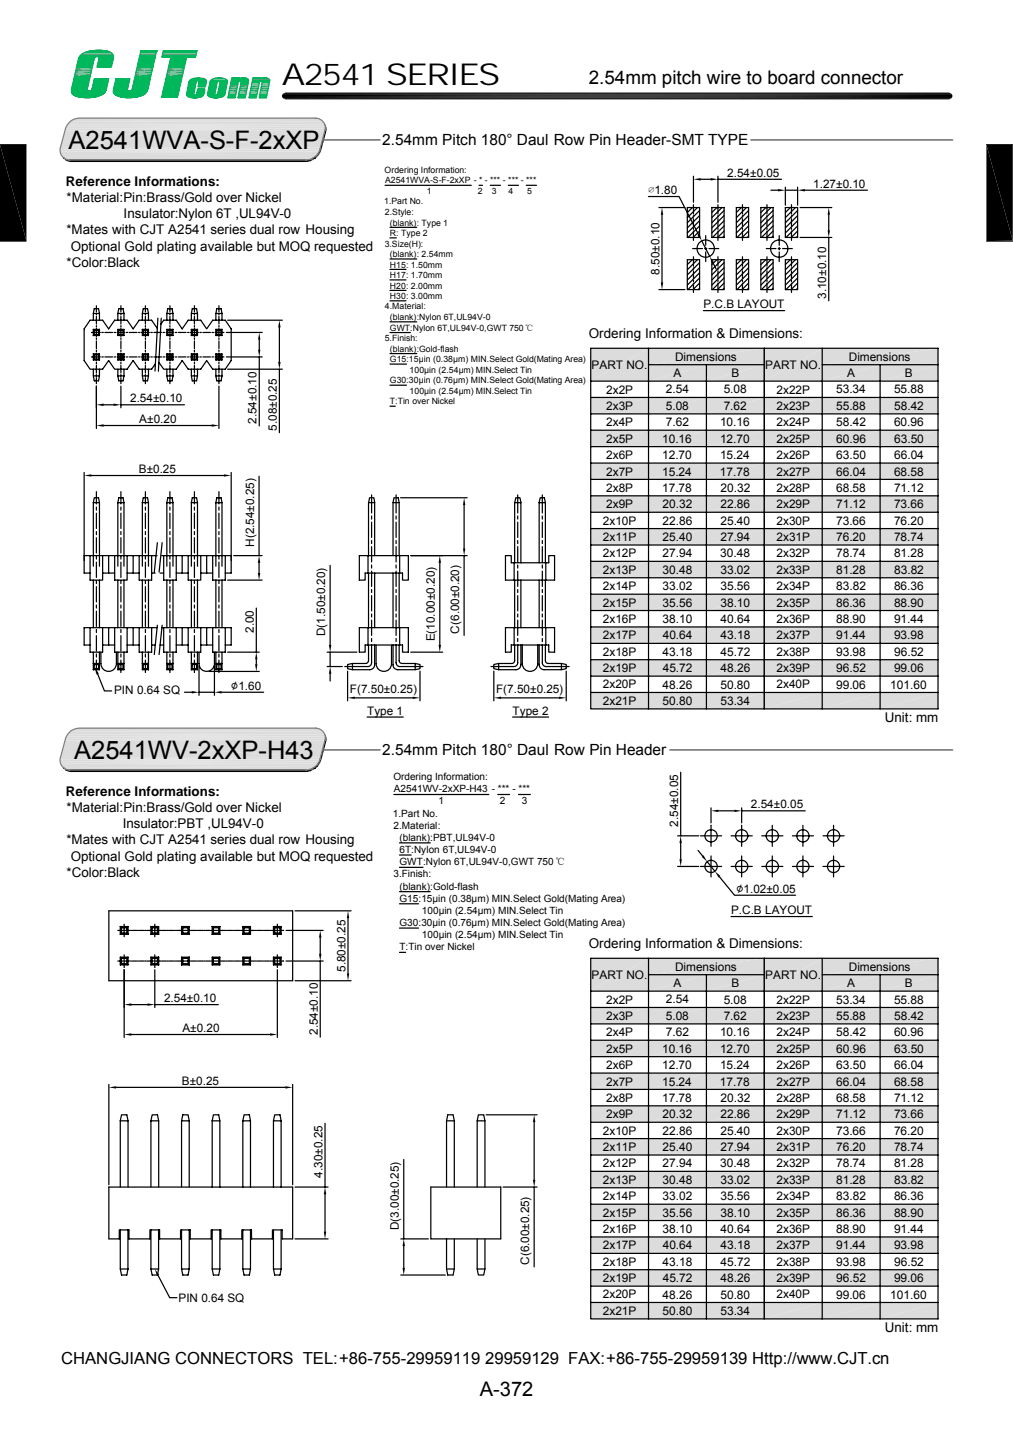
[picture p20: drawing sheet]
<svg xmlns="http://www.w3.org/2000/svg" width="210mm" height="297mm" viewBox="0 0 210 297" stroke-linecap="round" stroke-linejoin="round" font-family="sans-serif">
<defs><g id="words">
<text font-size="6.3" x="58.4" y="17.6">A2541 SERIES</text>
<g font-size="5.3">
<text x="14.2" y="30.9">A2541WVA-S-F-2xXP</text>
<text x="15.4" y="157.4">A2541WV-2xXP-H43</text>
</g>
<text font-size="4.2" x="99.5" y="289.5">A-372</text>
<text font-size="3.9" x="122" y="17.4">2.54mm pitch wire to board connector</text>
<text font-size="3.5" x="12.7" y="283">CHANGJIANG CONNECTORS TEL:+86-755-29959119 29959129 FAX:+86-755-29959139 Http://www.CJT.cn</text>
<g font-size="3.2">
<text x="79.2" y="30.2">2.54mm Pitch 180° Daul Row Pin Header-SMT TYPE</text>
<text x="79.2" y="156.7">2.54mm Pitch 180° Daul Row Pin Header</text>
</g>
<g font-size="2.8">
<text x="13.7" y="38.5">Reference Informations:</text>
<text x="13.8" y="41.9">*Material:Pin:Brass/Gold over Nickel</text>
<text x="25.6" y="45.3">Insulator:Nylon 6T ,UL94V-0</text>
<text x="13.8" y="48.6">*Mates with CJT A2541 series dual row Housing</text>
<text x="14.6" y="52">Optional Gold plating available but MOQ requested</text>
<text x="13.8" y="55.4">*Color:Black</text>
<text x="122" y="70.1">Ordering Information &amp; Dimensions:</text>
<text x="183.4" y="149.8">Unit: mm</text>
<text x="13.7" y="165.1">Reference Informations:</text>
<text x="13.8" y="168.4">*Material:Pin:Brass/Gold over Nickel</text>
<text x="25.5" y="171.8">Insulator:PBT ,UL94V-0</text>
<text x="13.8" y="175.2">*Mates with CJT A2541 series dual row Housing</text>
<text x="14.6" y="178.5">Optional Gold plating available but MOQ requested</text>
<text x="13.8" y="181.9">*Color:Black</text>
<text x="122" y="196.7">Ordering Information &amp; Dimensions:</text>
<text x="183.4" y="276.3">Unit: mm</text>
</g>
<g font-size="2.7">
<text x="47.9" y="143.1">∅1.60</text>
<text x="152.6" y="185.2">∅1.02±0.05</text>
</g>
<g font-size="2.5">
<text x="122.6" y="76.5">PART NO.</text>
<text x="139.9" y="74.8">Dimensions</text>
<text x="158.6" y="76.5">PART NO.</text>
<text x="175.9" y="74.8">Dimensions</text>
<text x="125.6" y="81.6">2x2P</text>
<text x="138" y="81.6">2.54</text>
<text x="139.6" y="78.2">A</text>
<text x="150" y="81.6">5.08</text>
<text x="151.6" y="78.2">B</text>
<text x="161" y="81.6">2x22P</text>
<text x="173.3" y="81.6">53.34</text>
<text x="175.6" y="78.2">A</text>
<text x="185.3" y="81.6">55.88</text>
<text x="187.6" y="78.2">B</text>
<text x="125.6" y="85">2x3P</text>
<text x="125.6" y="88.4">2x4P</text>
<text x="138" y="85">5.08</text>
<text x="138" y="88.4">7.62</text>
<text x="149.2" y="88.4">10.16</text>
<text x="150" y="85">7.62</text>
<text x="161" y="85">2x23P</text>
<text x="161" y="88.4">2x24P</text>
<text x="173.3" y="85">55.88</text>
<text x="173.3" y="88.4">58.42</text>
<text x="185.3" y="88.4">60.96</text>
<text x="185.3" y="85">58.42</text>
<text x="125.6" y="91.8">2x5P</text>
<text x="125.6" y="95.2">2x6P</text>
<text x="137.2" y="91.8">10.16</text>
<text x="137.2" y="95.2">12.70</text>
<text x="149.2" y="91.8">12.70</text>
<text x="149.2" y="95.2">15.24</text>
<text x="161" y="91.8">2x25P</text>
<text x="161" y="95.2">2x26P</text>
<text x="173.3" y="91.8">60.96</text>
<text x="173.3" y="95.2">63.50</text>
<text x="185.3" y="91.8">63.50</text>
<text x="185.3" y="95.2">66.04</text>
<text x="125.6" y="98.6">2x7P</text>
<text x="137.2" y="98.6">15.24</text>
<text x="149.2" y="98.6">17.78</text>
<text x="161" y="98.6">2x27P</text>
<text x="173.3" y="98.6">66.04</text>
<text x="185.3" y="98.6">68.58</text>
<text x="125.6" y="102">2x8P</text>
<text x="125.6" y="105.4">2x9P</text>
<text x="137.2" y="102">17.78</text>
<text x="137.4" y="105.4">20.32</text>
<text x="149.3" y="105.4">22.86</text>
<text x="149.4" y="102">20.32</text>
<text x="161" y="102">2x28P</text>
<text x="161" y="105.4">2x29P</text>
<text x="173.3" y="102">68.58</text>
<text x="173.3" y="105.5">71.12</text>
<text x="185.3" y="102">71.12</text>
<text x="185.3" y="105.4">73.66</text>
<text x="124.9" y="108.8">2x10P</text>
<text x="124.9" y="112.2">2x11P</text>
<text x="137.3" y="108.8">22.86</text>
<text x="137.4" y="112.2">25.40</text>
<text x="149.3" y="108.8">25.40</text>
<text x="149.3" y="112.2">27.94</text>
<text x="161" y="108.8">2x30P</text>
<text x="161" y="112.2">2x31P</text>
<text x="173.3" y="108.8">73.66</text>
<text x="173.3" y="112.2">76.20</text>
<text x="185.3" y="108.8">76.20</text>
<text x="185.3" y="112.2">78.74</text>
<text x="124.9" y="115.6">2x12P</text>
<text x="124.9" y="119">2x13P</text>
<text x="137.3" y="119">30.48</text>
<text x="137.4" y="115.6">27.94</text>
<text x="149.3" y="115.6">30.48</text>
<text x="149.3" y="119">33.02</text>
<text x="161" y="115.6">2x32P</text>
<text x="161" y="119">2x33P</text>
<text x="173.3" y="115.6">78.74</text>
<text x="173.3" y="119">81.28</text>
<text x="185.3" y="115.6">81.28</text>
<text x="185.3" y="119">83.82</text>
<text x="124.9" y="122.4">2x14P</text>
<text x="124.9" y="125.8">2x15P</text>
<text x="137.3" y="122.4">33.02</text>
<text x="137.3" y="125.8">35.56</text>
<text x="149.3" y="122.4">35.56</text>
<text x="149.3" y="125.8">38.10</text>
<text x="161" y="122.4">2x34P</text>
<text x="161" y="125.8">2x35P</text>
<text x="173.3" y="125.8">86.36</text>
<text x="173.3" y="122.4">83.82</text>
<text x="185.3" y="125.8">88.90</text>
<text x="185.3" y="122.4">86.36</text>
<text x="124.9" y="129.2">2x16P</text>
<text x="137.3" y="129.2">38.10</text>
<text x="149.4" y="129.2">40.64</text>
<text x="161" y="129.2">2x36P</text>
<text x="173.3" y="129.2">88.90</text>
<text x="185.3" y="129.2">91.44</text>
<text x="124.9" y="132.6">2x17P</text>
<text x="124.9" y="136">2x18P</text>
<text x="137.4" y="136">43.18</text>
<text x="137.4" y="132.6">40.64</text>
<text x="149.4" y="132.6">43.18</text>
<text x="149.4" y="136">45.72</text>
<text x="161" y="132.6">2x37P</text>
<text x="161" y="136">2x38P</text>
<text x="173.3" y="132.6">91.44</text>
<text x="173.3" y="136">93.98</text>
<text x="185.3" y="132.6">93.98</text>
<text x="185.3" y="136">96.52</text>
<text x="124.9" y="139.4">2x19P</text>
<text x="124.9" y="142.8">2x20P</text>
<text x="137.4" y="142.8">48.26</text>
<text x="137.4" y="139.4">45.72</text>
<text x="149.3" y="142.8">50.80</text>
<text x="149.4" y="139.4">48.26</text>
<text x="161" y="139.4">2x39P</text>
<text x="161" y="142.8">2x40P</text>
<text x="173.3" y="142.8">99.06</text>
<text x="173.3" y="139.4">96.52</text>
<text x="184.6" y="142.8">101.60</text>
<text x="185.3" y="139.4">99.06</text>
<text x="124.9" y="146.2">2x21P</text>
<text x="137.3" y="146.2">50.80</text>
<text x="149.3" y="146.2">53.34</text>
<text x="122.6" y="203.1">PART NO.</text>
<text x="139.9" y="201.4">Dimensions</text>
<text x="158.6" y="203.1">PART NO.</text>
<text x="175.9" y="201.4">Dimensions</text>
<text x="125.6" y="208.2">2x2P</text>
<text x="138" y="208.2">2.54</text>
<text x="139.6" y="204.8">A</text>
<text x="150" y="208.2">5.08</text>
<text x="151.6" y="204.8">B</text>
<text x="161" y="208.2">2x22P</text>
<text x="173.3" y="208.2">53.34</text>
<text x="175.6" y="204.8">A</text>
<text x="185.3" y="208.2">55.88</text>
<text x="187.6" y="204.8">B</text>
<text x="125.6" y="211.6">2x3P</text>
<text x="125.6" y="215">2x4P</text>
<text x="138" y="211.6">5.08</text>
<text x="138" y="215">7.62</text>
<text x="149.2" y="215">10.16</text>
<text x="150" y="211.6">7.62</text>
<text x="161" y="211.6">2x23P</text>
<text x="161" y="215">2x24P</text>
<text x="173.3" y="211.6">55.88</text>
<text x="173.3" y="215">58.42</text>
<text x="185.3" y="215">60.96</text>
<text x="185.3" y="211.6">58.42</text>
<text x="125.6" y="218.4">2x5P</text>
<text x="125.6" y="221.8">2x6P</text>
<text x="137.2" y="218.4">10.16</text>
<text x="137.2" y="221.8">12.70</text>
<text x="149.2" y="218.4">12.70</text>
<text x="149.2" y="221.8">15.24</text>
<text x="161" y="218.4">2x25P</text>
<text x="161" y="221.8">2x26P</text>
<text x="173.3" y="218.4">60.96</text>
<text x="173.3" y="221.8">63.50</text>
<text x="185.3" y="218.4">63.50</text>
<text x="185.3" y="221.8">66.04</text>
<text x="125.6" y="225.2">2x7P</text>
<text x="137.2" y="225.2">15.24</text>
<text x="149.2" y="225.2">17.78</text>
<text x="161" y="225.2">2x27P</text>
<text x="173.3" y="225.2">66.04</text>
<text x="185.3" y="225.2">68.58</text>
<text x="125.6" y="228.6">2x8P</text>
<text x="125.6" y="232">2x9P</text>
<text x="137.2" y="228.6">17.78</text>
<text x="137.4" y="232">20.32</text>
<text x="149.3" y="232">22.86</text>
<text x="149.4" y="228.6">20.32</text>
<text x="161" y="228.6">2x28P</text>
<text x="161" y="232">2x29P</text>
<text x="173.3" y="228.6">68.58</text>
<text x="173.3" y="232">71.12</text>
<text x="185.3" y="228.6">71.12</text>
<text x="185.3" y="232">73.66</text>
<text x="124.9" y="235.4">2x10P</text>
<text x="124.9" y="238.8">2x11P</text>
<text x="137.3" y="235.4">22.86</text>
<text x="137.4" y="238.8">25.40</text>
<text x="149.3" y="235.4">25.40</text>
<text x="149.3" y="238.8">27.94</text>
<text x="161" y="235.4">2x30P</text>
<text x="161" y="238.8">2x31P</text>
<text x="173.3" y="235.4">73.66</text>
<text x="173.3" y="238.8">76.20</text>
<text x="185.3" y="235.4">76.20</text>
<text x="185.3" y="238.8">78.74</text>
<text x="124.9" y="242.2">2x12P</text>
<text x="124.9" y="245.6">2x13P</text>
<text x="137.3" y="245.6">30.48</text>
<text x="137.4" y="242.2">27.94</text>
<text x="149.3" y="242.2">30.48</text>
<text x="149.3" y="245.6">33.02</text>
<text x="161" y="242.1">2x32P</text>
<text x="161" y="245.6">2x33P</text>
<text x="173.3" y="242.2">78.74</text>
<text x="173.3" y="245.6">81.28</text>
<text x="185.3" y="242.2">81.28</text>
<text x="185.3" y="245.6">83.82</text>
<text x="124.9" y="249">2x14P</text>
<text x="137.3" y="249">33.02</text>
<text x="149.3" y="249">35.56</text>
<text x="161" y="249">2x34P</text>
<text x="173.3" y="249">83.82</text>
<text x="185.3" y="249">86.36</text>
<text x="124.9" y="252.3">2x15P</text>
<text x="124.9" y="255.8">2x16P</text>
<text x="137.3" y="252.4">35.56</text>
<text x="137.3" y="255.8">38.10</text>
<text x="149.3" y="252.4">38.10</text>
<text x="149.4" y="255.8">40.64</text>
<text x="161" y="252.3">2x35P</text>
<text x="161" y="255.8">2x36P</text>
<text x="173.3" y="252.4">86.36</text>
<text x="173.3" y="255.8">88.90</text>
<text x="185.3" y="252.4">88.90</text>
<text x="185.3" y="255.8">91.44</text>
<text x="124.9" y="259.2">2x17P</text>
<text x="124.9" y="262.6">2x18P</text>
<text x="137.4" y="262.6">43.18</text>
<text x="137.4" y="259.2">40.64</text>
<text x="149.4" y="259.2">43.18</text>
<text x="149.4" y="262.6">45.72</text>
<text x="161" y="259.1">2x37P</text>
<text x="161" y="262.6">2x38P</text>
<text x="173.3" y="259.2">91.44</text>
<text x="173.3" y="262.6">93.98</text>
<text x="185.3" y="259.2">93.98</text>
<text x="185.3" y="262.6">96.52</text>
<text x="124.9" y="266">2x19P</text>
<text x="124.9" y="269.3">2x20P</text>
<text x="137.4" y="269.4">48.26</text>
<text x="137.4" y="266">45.72</text>
<text x="149.3" y="269.4">50.80</text>
<text x="149.4" y="266">48.26</text>
<text x="161" y="266">2x39P</text>
<text x="161" y="269.3">2x40P</text>
<text x="173.3" y="269.4">99.06</text>
<text x="173.3" y="266">96.52</text>
<text x="184.6" y="269.4">101.60</text>
<text x="185.3" y="266">99.06</text>
<text x="124.9" y="272.8">2x21P</text>
<text x="137.3" y="272.8">50.80</text>
<text x="149.3" y="272.8">53.34</text>
</g>
<g font-size="2.4">
<text x="134.4" y="40.2">∅1.80</text>
<text x="150.7" y="36.7">2.54±0.05</text>
<text x="168.6" y="38.9">1.27±0.10</text>
<text x="136.7" y="57" transform="rotate(-90 136.7 57)">8.50±0.10</text>
<text x="145.8" y="63.9">P.C.B LAYOUT</text>
<text x="171.3" y="62" transform="rotate(-90 171.3 62)">3.10±0.10</text>
<text x="27" y="83.4">2.54±0.10</text>
<text x="28.9" y="87.7">A±0.20</text>
<text x="53.2" y="87.9" transform="rotate(-90 53.2 87.9)">2.54±0.10</text>
<text x="57.4" y="89.3" transform="rotate(-90 57.4 89.3)">5.08±0.25</text>
<text x="28.8" y="98.1">B±0.25</text>
<text x="52.7" y="113.5" transform="rotate(-90 52.7 113.5)">H(2.54±0.25)</text>
<text x="52.6" y="131.3" transform="rotate(-90 52.6 131.3)">2.00</text>
<text x="67.4" y="132" transform="rotate(-90 67.4 132)">D(1.50±0.20)</text>
<text x="95.2" y="131.4" transform="rotate(-90 95.2 131.4)">C(6.00±0.20)</text>
<text x="90.1" y="133.1" transform="rotate(-90 90.1 133.1)">E(10.00±0.20)</text>
<text x="72.5" y="143.7">F(7.50±0.25)</text>
<text x="102.8" y="143.7">F(7.50±0.25)</text>
<text x="23.6" y="144">PIN 0.64 SQ</text>
<text x="76.1" y="148.2">Type 1</text>
<text x="106.3" y="148.2">Type 2</text>
<text x="155.7" y="167.7">2.54±0.05</text>
<text x="140.6" y="171.4" transform="rotate(-90 140.6 171.4)">2.54±0.05</text>
<text x="151.5" y="189.6">P.C.B LAYOUT</text>
<text x="71.6" y="201.6" transform="rotate(-90 71.6 201.6)">5.80±0.25</text>
<text x="34" y="207.9">2.54±0.10</text>
<text x="37.8" y="214.1">A±0.20</text>
<text x="65.8" y="214.7" transform="rotate(-90 65.8 214.7)">2.54±0.10</text>
<text x="37.7" y="225">B±0.25</text>
<text x="66.8" y="244.3" transform="rotate(-90 66.8 244.3)">4.30±0.25</text>
<text x="82.7" y="255.2" transform="rotate(-90 82.7 255.2)">D(3.00±0.25)</text>
<text x="109.7" y="262.4" transform="rotate(-90 109.7 262.4)">C(6.00±0.25)</text>
<text x="37" y="270.1">PIN 0.64 SQ</text>
</g>
<g font-size="2.1">
<text x="81.5" y="161.9">Ordering Information:</text>
<text x="81.6" y="164.4">A2541WV-2xXP-H43 - *** - ***</text>
<text x="90.9" y="166.9">1</text>
<text x="103.6" y="166.9">2</text>
<text x="108.2" y="166.9">3</text>
<text x="81.4" y="169.4">1.Part No.</text>
<text x="81.6" y="171.9">2.Material:</text>
<text x="82.8" y="174.4">(blank):PBT,UL94V-0</text>
<text x="82.8" y="176.9">6T:Nylon 6T,UL94V-0</text>
<text x="82.8" y="179.5">GWT:Nylon 6T,UL94V-0,GWT 750℃</text>
<text x="81.6" y="182">3.Finish:</text>
<text x="82.8" y="184.5">(blank):Gold-flash</text>
<text x="82.8" y="187">G15:15μin (0.38μm) MIN.Select Gold(Mating Area)</text>
<text x="87.5" y="189.5">100μin (2.54μm) MIN.Select Tin</text>
<text x="82.8" y="192.1">G30:30μin (0.76μm) MIN.Select Gold(Mating Area)</text>
<text x="82.8" y="197.1">T:Tin over Nickel</text>
<text x="87.5" y="194.6">100μin (2.54μm) MIN.Select Tin</text>
</g>
<g font-size="1.8">
<text x="79.7" y="35.9">Ordering Information:</text>
<text x="79.8" y="38.1">A2541WVA-S-F-2xXP - * - *** - *** - ***</text>
<text x="88.5" y="40.2">1</text>
<text x="99" y="40.2">2</text>
<text x="102" y="40.2">3</text>
<text x="105.4" y="40.2">4</text>
<text x="109.3" y="40.2">5</text>
<text x="79.6" y="42.4">1.Part No.</text>
<text x="79.8" y="44.6">2.Style:</text>
<text x="80.8" y="46.8">(blank): Type 1</text>
<text x="79.8" y="51.1">3.Size(H):</text>
<text x="80.8" y="49">R: Type 2</text>
<text x="80.8" y="53.3">(blank): 2.54mm</text>
<text x="80.8" y="55.5">H15: 1.50mm</text>
<text x="80.8" y="57.7">H17: 1.70mm</text>
<text x="80.8" y="59.9">H20: 2.00mm</text>
<text x="79.8" y="64.2">4.Material:</text>
<text x="80.8" y="62">H30: 3.00mm</text>
<text x="79.8" y="70.8">5.Finish:</text>
<text x="80.8" y="66.4">(blank):Nylon 6T,UL94V-0</text>
<text x="80.8" y="68.6">GWT:Nylon 6T,UL94V-0,GWT 750℃</text>
<text x="80.8" y="73">(blank):Gold-flash</text>
<text x="80.8" y="75.1">G15:15μin (0.38μm) MIN.Select Gold(Mating Area)</text>
<text x="84.9" y="77.3">100μin (2.54μm) MIN.Select Tin</text>
<text x="80.8" y="79.5">G30:30μin (0.76μm) MIN.Select Gold(Mating Area)</text>
<text x="80.8" y="83.9">T:Tin over Nickel</text>
<text x="84.9" y="81.7">100μin (2.54μm) MIN.Select Tin</text>
</g>
</g></defs>
<path d="M13.6 26.7h53.8M13.7 26.2h53.7M14 25.8h53.3M14.3 25.5h52.8M14.6 25.1h52.3M15 24.9h51.6M15.1 24.8h51.5M15.5 24.7h50.7M15.5 24.6h50.7M16 24.5h49.8M16 24.6h49.8" fill="none" stroke="#dcdcdc" stroke-width=".21"/>
<path d="M14.6 25h52.3" fill="none" stroke="#dcdcdc" stroke-width=".25"/>
<path d="M14.3 25.3h52.8" fill="none" stroke="#dcdcdc" stroke-width=".32"/>
<path d="M13.6 26.4h53.8M14 25.6h53.3" fill="none" stroke="#dcdcdc" stroke-width=".36"/>
<path d="M13.8 26h53.6" fill="none" stroke="#dcdcdc" stroke-width=".38"/>
<path d="M13.5 26.9h53.9" fill="none" stroke="#dcdcdc" stroke-width=".3"/>
<g fill="#dcdcdc">
<path d="M13.5 27l52.9 3.7h-53.9z"/>
<path d="M13.5 27h53.9l-1 3.7z"/>
</g>
<path d="M12.5 30.8h53.9" fill="none" stroke="#dcdcdc" stroke-width=".3"/>
<path d="M12.4 31h53.9M12.5 31.5h53.6M12.6 31.9h53.3M12.7 32.2h52.9M13 32.6h52.2M13.3 32.8h51.5M13.3 32.9h51.5M13.7 33h50.7M13.7 33.1h50.7M63.9 33.1l-49.8 .1" fill="none" stroke="#dcdcdc" stroke-width=".21"/>
<path d="M12.4 31.3h53.9" fill="none" stroke="#dcdcdc" stroke-width=".36"/>
<path d="M12.5 31.7h53.6M12.6 32h53.3" fill="none" stroke="#dcdcdc" stroke-width=".38"/>
<path d="M12.7 32.4h52.9" fill="none" stroke="#dcdcdc" stroke-width=".32"/>
<path d="M13 32.7h52.2" fill="none" stroke="#dcdcdc" stroke-width=".28"/>
<path d="M14.3 25.4l.4-.3a2.9 2.9 0 0 1 1.8-.6h48.9a2 2 0 0 1 2 2.5l-1.1 4a3.1 3.1 0 0 1-2.9 2.2h-48.9a2.02 2.02 0 0 1-2-2.5l1.1-4z" fill="none" stroke="#808080" stroke-width=".25"/>
<g fill="#000">
<path d="M0 30l5.5 20h-5.5zM0 30h5.5v20zM12.9 32.5l.1 .1zM13 32.6l.2 .2zM13.1 32.8h.2zM13.2 32.8h.1zM13.2 32.8l.4 .2zM13.4 33h.3zM13.4 33l.5 .1zM13.5 33.1h.5zM13.5 33.1h.6zM13.5 33.1l1 .1z"/>
<path d="M63.4 33.2h1.4zM63.9 33.1h1zM64 33.1h1zM64.4 33h.7zM64.4 33h.8zM64.4 33l.4-.2 .4 .2zM64.8 32.8h.6l-.2 .2zM64.8 32.8h.6zM64.9 32.8h.6zM64.9 32.8l.3-.2 .3 .2zM65.2 32.6h.5l-.2 .2zM65.3 32.4l.5 .1z"/>
<path d="M65.2 32.6h.5zM65.3 32.5h.5zM65.3 32.4l.3-.2 .2 .2zM65.6 32.2h.4l-.2 .2zM65.8 32l.2 .2h-.4zM65.8 32h.4l-.2 .2zM65.9 31.9l.3 .1h-.4zM65.9 31.9h.4l-.1 .1zM66.1 31.6l.2 .3h-.4zM66.1 31.6h.3l-.1 .3zM66.1 31.4l.3 .2h-.3zM66.1 31.4h.4l-.1 .2z"/>
<path d="M66.3 31.1l.2 .3h-.4zM66.3 31.1h.3l-.1 .3zM66.3 31l.3 .1zM66.3 31h.4zM67.1 25.4l.2 .3zM67.2 25.7l.2 .1zM67.3 25.8l.2 .2h-.1zM67.3 25.8l.2 .2zM67.3 27.1l-.6 3.9h-.4zM67.3 27.1h.4l-1 3.9zM67.4 26l.2 .2h-.2zM67.4 26l.2 .2z"/>
<path d="M67.4 27l.3 .1zM67.4 27h.3zM67.4 26.2l.2 .2h-.2zM67.4 26.2h.2v.2zM67.4 26.4l.3 .2h-.3zM67.4 26.4h.2l.1 .2zM67.4 26.7l.3 .3h-.3zM67.4 26.7h.3v.3zM67.4 26.6l.3 .1h-.3zM67.4 26.6h.3v.1zM204.5 30l5.4 19.9-5.4 .1zM204.5 30h5.4v19.9z"/>
</g>
<path d="M0 30h5.5M13.6 33.3h51.2M13.8 33.3h50.7M13.9 33.4h50.6M14.2 33.5h49.8M14.5 33.2h48.9M14.7 33.5h48.7M204.5 30h5.4M0 50h5.5M204.5 50h5.4" fill="none" stroke="#000" stroke-width=".21"/>
<path d="M67.1 29h11.7M155.7 29h41.7" fill="none" stroke="#808080" stroke-width=".36"/>
<g fill="#00b85c">
<path d="M20 10.4h.9z"/>
<path d="M19.6 10.4h1.7z"/>
<path d="M20 10.4h1.3z"/>
<path d="M19.6 10.5h1.7z"/>
<path d="M19.6 10.4l1.7 .1z"/>
</g>
<path d="M19 10.5h2.8" fill="none" stroke="#00b85c" stroke-width=".21"/>
<g fill="#00b85c">
<path d="M29.3 10.5h.1z"/>
<path d="M29.4 10.5h.2z"/>
<path d="M29.6 10.5h.1z"/>
<path d="M29.7 10.5h.3z"/>
<path d="M30 10.5h.2z"/>
<path d="M30.2 10.5h.6z"/>
<path d="M30.8 10.5h.7z"/>
<path d="M31.5 10.5h.2z"/>
<path d="M31.7 10.5h.3z"/>
<path d="M32 10.5h.2z"/>
<path d="M32.2 10.5h.2z"/>
<path d="M34.1 10.5h.1z"/>
<path d="M34.2 10.5h.1z"/>
<path d="M34.3 10.5h.2z"/>
<path d="M34.5 10.5h.2z"/>
<path d="M34.7 10.5h.2z"/>
<path d="M34.9 10.5h.4z"/>
<path d="M35.3 10.5h.5z"/>
<path d="M35.8 10.5h.6z"/>
<path d="M36.4 10.5h1.1z"/>
<path d="M37.5 10.5h.6z"/>
<path d="M38.1 10.5h.5z"/>
<path d="M38.6 10.5h.6z"/>
<path d="M39.2 10.5h.4z"/>
<path d="M39.6 10.5h.4z"/>
<path d="M40 10.5h.2z"/>
<path d="M40.2 10.5h.2z"/>
<path d="M40.4 10.5h.1z"/>
<path d="M40.5 10.5h.2z"/>
</g>
<g fill="none" stroke="#00b85c" stroke-width=".21">
<path d="M16.5 11.7h7M16.5 11.6h7M16.6 11.5h6.9M16.6 11.4h6.9M16.7 11.4h6.8M16.8 11.3h6.6M16.9 11.2h6.5M17 11.1h6.3M17.1 11h6.1M17.2 11h6M17.4 11h5.7M17.4 10.9h5.7"/>
<path d="M17.6 10.8h5.3M17.8 10.8h5M17.9 10.7h4.8M18 10.7h4.6M18.2 10.6h4.3M18.4 10.6h3.9M18.7 10.5h3.4M20 11.7l-3.6 .1M20.3 11.7h3.2M23.5 11.7h-7.1M28.9 11.7h3.3M28.9 11.6h3.4"/>
<path d="M29 11.4h3.3M29 11.5h3.3M29 11.3h3.3M29 11.2h3.3M29 11.1h3.4M29.1 11h3.3M29.1 10.8h3.3M29.1 10.7h3.3M29.1 10.6h3.4M29.1 10.7h3.4M29.2 10.5h3.3M32.3 11.5h-3.3"/>
<path d="M32.3 11.3l-3.3 .1M32.4 11h-3.3M32.4 10.9l-3.3 .1M32.4 10.9h-3.3M32.5 10.6h-3.3M33.6 11.7h7M33.6 11.6h7M33.6 11.4h7.1M33.6 11.5h7M33.7 11.3h7M33.7 11.2h7M33.7 11.1h7"/>
<path d="M33.7 11h7M33.7 10.9h7.1M33.8 10.7h7M33.8 10.8h7M33.8 10.6h7M33.8 10.5h7.1M40.6 11.7l-7.1 .1M40.6 11.5h-7M40.7 11.3l-7.1 .1M40.7 11.2h-7M40.7 11.1h-7M40.7 11h-7"/>
<path d="M40.8 10.8h-7M40.9 10.6h-7.1"/>
</g>
<g fill="#00b85c">
<path d="M33.8 11.8h.3z"/>
<path d="M34.1 11.8h.5z"/>
<path d="M34.6 11.8h.3z"/>
<path d="M34.9 11.8h.3z"/>
<path d="M35.2 11.8h.1z"/>
<path d="M38.9 11.8h.1z"/>
<path d="M39 11.8h.1z"/>
<path d="M39.1 11.8h.3z"/>
<path d="M39.4 11.8h.6z"/>
<path d="M40 11.8h.2z"/>
<path d="M40.2 11.8h.2z"/>
</g>
<g fill="none" stroke="#00b85c" stroke-width=".21">
<path d="M15.9 13.8h3.3M15.9 13.7h3.3M15.9 13.6h3.3M15.9 13.5h3.4M16 13.4h3.3M16 13.3h3.3M16 13.2h3.3M16 13h3.4M16 13h3.3M16.1 12.9h3.3M16.1 12.8h3.3M16.1 12.7h3.3"/>
<path d="M16.2 12.5h3.3M16.2 12.6h3.3M16.2 12.4h3.3M16.2 12.3h3.3M16.2 12.2h3.3M16.3 12.1h3.3M16.3 12h3.3M16.3 11.9h3.3M19.2 13.9h-3.3M19.2 13.8h-3.3M19.2 13.6h-3.3M19.3 13.1h-3.3"/>
<path d="M19.5 12.6l-3.4 .1M19.5 12.4h-3.3M19.6 12.2h-3.4M19.6 12.1h-3.3M19.7 11.9h-3.3M19.7 11.8h-3.3M19.9 11.8h-3.5M20.1 13.8h3M20.1 13.7h3.1M20.2 13.6h3M20.2 13.5h3M20.2 13.4h3"/>
<path d="M20.2 13.3h3M20.2 13.2h3.1M20.3 13h3M20.3 12.9h3M20.3 12.8h3M20.3 12.7h3.1M20.4 12.6h3M20.4 12.7h3M20.4 12.5h3M20.4 11.8h3.1M20.4 12.4h3.1M20.4 12.3h3.1"/>
<path d="M20.5 12.2h3M20.5 12.1h3M20.5 11.9h3M20.5 12h3M23.1 13.9h-3M23.1 13.8h-3M23.2 13.7h-3.1M23.2 13.4h-3M23.3 13.1h-3M23.4 12.6h-3M23.5 12.4h-3.1M23.5 12.3h-3.1"/>
<path d="M23.5 12.2h-3M23.5 12h-3M28.4 13.8h3.3M28.4 13.9h3.3M28.4 13.7h3.4M28.5 13.6h3.3M28.5 13.5h3.3M28.5 13.4h3.3M28.5 13.3h3.4M28.5 13.4h3.4M28.6 13.2h3.3M28.6 13.3h3.3"/>
<path d="M28.6 13h3.3M28.6 12.8h3.4M28.6 12.9h3.4M28.7 12.7h3.3M28.7 12.6h3.3M28.7 12.5h3.3M28.7 12.4h3.4M28.8 12.2h3.3M28.8 12.3h3.3M28.8 12.1h3.3M28.8 12h3.4M28.9 11.9h3.3"/>
<path d="M28.9 11.8h3.3M31.7 13.8h-3.3M31.8 13.7h-3.4M31.8 13.6h-3.3M31.9 13.1h-3.3M32 12.8h-3.3M32 12.6l-3.3 .1M32.1 12.4h-3.4M32.1 12.3h-3.3M32.2 12.1h-3.4M32.2 12h-3.3M32.2 11.9h-3.3"/>
<path d="M32.2 11.8h-3.3M34.9 13.8h3.3M34.9 13.9h3.3M34.9 13.7h3.4M35 13.7h3.3M35 13.6h3.3M35 13.5h3.3M35 13.4h3.4M35.1 13.3h3.3M35.1 13.2h3.3M35.1 13h3.4M35.1 13h3.3"/>
<path d="M35.1 12.9h3.4M35.2 12.8h3.3M35.2 12.7h3.3M35.2 12.5h3.4M35.2 12.6h3.3M35.2 12.4h3.4M35.3 12.3h3.3M35.3 12.2h3.3M35.3 12.1h3.3M35.3 12h3.4M35.4 11.9h3.3M35.4 11.8h3.3"/>
<path d="M38.3 13.8h-3.4M38.3 13.6h-3.3M38.4 13.4h-3.4M38.4 13.1h-3.3M38.5 12.6l-3.3 .1M38.6 12.4h-3.3M38.6 12.3h-3.3M38.7 12.1h-3.4M38.7 11.9h-3.3M38.7 11.8h-3.3"/>
</g>
<g fill="#00b85c">
<path d="M20.2 13.9h.2z"/>
<path d="M20.4 13.9h.2z"/>
<path d="M20.6 13.9h.2z"/>
<path d="M20.8 13.9h.2z"/>
<path d="M21 13.9h.6z"/>
<path d="M21.6 13.9h.4z"/>
<path d="M22 13.9h.4z"/>
<path d="M22.4 13.9h.2z"/>
<path d="M22.6 13.9h.1z"/>
<path d="M22.7 13.9h.2z"/>
<path d="M22.9 13.9h.1z"/>
</g>
<g fill="none" stroke="#00b85c" stroke-width=".21">
<path d="M15.4 16h3.3M15.5 15.5h3.3M15.5 15.4h3.3M15.5 15.2h3.4M15.5 15.3h3.3M15.6 15.1h3.3M15.6 14.9h3.3M15.6 14.8h3.4M15.7 14.6h3.3M15.7 14.5h3.3M15.7 14.4h3.4M15.8 14.2h3.3"/>
<path d="M15.8 14.3h3.3M15.8 14.1h3.3M15.8 13.9h3.4M18.7 15.9l-3.3 .1M27.9 16h3.3M28 15.5h3.4M28.1 15.4h3.3M28.1 15.3h3.3M28.1 15.2h3.3M28.1 15.1h3.4M28.2 14.9h3.3M28.2 14.8h3.3"/>
<path d="M28.2 14.6h3.4M28.3 14.5h3.3M28.3 14.4h3.3M28.3 14.3h3.3M28.3 14.2h3.4M28.4 14.1h3.3M28.4 13.9h3.3M31.3 15.9l-3.4 .1M34.4 16h3.4M34.5 15.5h3.4M34.6 15.4h3.3M34.6 15.2h3.4"/>
<path d="M34.6 15.3h3.3M34.6 15.1h3.4M34.7 14.9h3.3M34.7 14.8h3.4M34.7 14.6h3.4M34.8 14.5h3.3M34.8 14.4h3.3M34.8 14.2h3.4M34.8 14.3h3.4M34.9 14.1h3.3M34.9 13.9h3.3M37.8 15.9l-3.4 .1"/>
</g>
<path d="M15.4 15.7h3.4M28 15.7h3.3M34.5 15.7h3.3" fill="none" stroke="#00b85c" stroke-width=".34"/>
<path d="M15.3 16.2h3.4M27.9 16.2h3.3M34.4 16.2h3.4" fill="none" stroke="#00b85c" stroke-width=".3"/>
<g fill="#00b85c">
<path d="M19.7 16.3h.1z"/>
<path d="M19.8 16.3h.1z"/>
<path d="M19.9 16.3h.2z"/>
<path d="M20.1 16.3h.1z"/>
<path d="M20.2 16.3h.4z"/>
<path d="M20.6 16.3h.4z"/>
<path d="M21 16.3h.6z"/>
<path d="M21.6 16.3h.3z"/>
<path d="M21.9 16.3h.2z"/>
<path d="M22.1 16.3h.2z"/>
<path d="M22.3 16.3h.1z"/>
<path d="M24.2 16.3h.1z"/>
<path d="M24.3 16.3h.1z"/>
<path d="M24.4 16.3h.1z"/>
<path d="M24.5 16.3h.2z"/>
<path d="M24.7 16.3h.4z"/>
<path d="M25.1 16.3h.4z"/>
<path d="M25.5 16.3h.5z"/>
<path d="M26 16.3h.3z"/>
<path d="M26.3 16.3h.2z"/>
<path d="M26.5 16.3h.2z"/>
<path d="M26.7 16.3h.1z"/>
</g>
<g fill="none" stroke="#00b85c" stroke-width=".21">
<path d="M14.8 18.6h3.3M14.8 18.7h3.3M14.8 18.8h3.3M14.8 18.8l3.4 .1M14.8 18.9h7.1M14.8 19h7.1M14.8 19.1h7.1M14.8 18.5h3.3M14.8 18.4h3.3M14.8 19.2h7M14.8 18.3h3.4M14.9 18.2h3.3"/>
<path d="M14.9 19.3h6.8M14.9 18.1h3.3M14.9 18h3.3M14.9 19.4h6.7M14.9 17.9h3.3M14.9 17.8h3.4M14.9 17.9h3.4M15 17.7h3.3M15 17.8h3.3M15 19.5h6.5M15 17.6h3.3M15 19.6h6.4"/>
<path d="M15 17.4h3.4M15 17.5h3.4M15 17.3h3.4M15.1 17.3h3.3M15.1 17.2h3.3M15.1 19.6h6.2M15.1 17.1h3.3M15.1 19.6h6.1M15.2 16.9h3.3M15.2 17h3.3M15.2 16.8h3.3M15.2 16.7h3.3"/>
<path d="M15.2 16.6h3.4M15.2 16.5h3.4M15.3 16.4h3.3M15.3 16.5h3.3M15.3 16.3h3.3M15.3 19.8h5.6M15.4 19.8h5.4M15.5 19.9h5.2M18.1 18.7h-3.3M18.1 18.6h-3.3M18.1 18.5h-3.3M18.2 18.2h-3.3"/>
<path d="M18.2 18.1l-3.3 .1M18.3 17.5l-3.3 .1M18.4 17.1h-3.3M18.5 17h-3.4M18.6 16.4h-3.3M18.9 18.8h3.1M19 18.6h3M19 18.5h3.1M19 18.4h3.1M19.1 18.2h3M19.1 18h3.1M19.1 18.1h3.1"/>
<path d="M19.2 17.9h3M19.2 17.7h3M19.2 17.8h3M19.2 17.6h3.1M19.3 17.4h3M19.3 17.3h3M19.3 17.2h3.1M19.3 17.1h3.1M19.4 17.1h3M19.4 16.9h3M19.4 17h3M19.4 16.8h3"/>
<path d="M19.4 16.7h3.1M19.4 16.8h3.1M19.5 16.6h3M19.5 16.7h3M19.5 16.5h3M19.5 16.4h3M20.3 20h-4.5M20.4 19.9h-4.7M21 19.7h-5.7M21.1 19.7h-5.9M21.5 19.4h-6.6M21.8 19.1h-7"/>
<path d="M22 18.9h-3.2M22 18.8h-3.1M22 18.7h-3M22 18.6l-3 .1M22.1 18.5l-3.1 .1M22.1 18.4l-3.1 .1M22.1 18.3l-3 .1M22.1 18.3h-3M22.1 18.1l-3 .1M22.2 18h-3M22.2 17.9h-3M22.2 17.8h-3"/>
<path d="M22.3 17.5h-3M22.4 17h-3M22.5 16.4h-3M22.6 16.3h-3.1M23.5 18.8h2.9M23.5 18.8l3 .1M23.5 19h7M23.5 18.7h2.9M23.5 19.2h6.9M23.5 18.6h2.9M23.5 18.5h3M23.5 18.4h3"/>
<path d="M23.5 19.3h6.7M23.6 18.3h2.9M23.6 18.2h2.9M23.6 19.4h6.6M23.6 18.1h2.9M23.6 18h3M23.6 17.9h3M23.6 19.5h6.5M23.7 17.8h2.9M23.7 17.7h2.9M23.7 17.6h2.9M23.7 19.6h6.3"/>
<path d="M23.7 17.5h2.9M23.7 17.4h3M23.8 17.3h2.9M23.8 17.2h2.9M23.8 17.2h3M23.8 17.1h3M23.9 17.1h2.9M23.9 16.9h2.9M23.9 17h2.9M23.9 16.8h2.9M23.9 16.7h3M23.9 16.6h3"/>
<path d="M24 16.5h2.9M24 16.4h2.9M24.1 19.8h5.5M24.2 19.8h5.3M24.3 19.9h5.1M26.4 18.6l-2.9 .1M26.4 18.5l-2.9 .1M26.5 18.4h-3M26.5 18.3h-2.9M26.5 18.2h-2.9M26.6 17.9h-3M26.7 17.5h-3"/>
<path d="M26.8 17h-2.9M26.9 16.4h-2.9M26.9 16.3h-2.9M27.3 18.6h3.3M27.4 18.4h3.3M27.4 18.5h3.3M27.4 18.3h3.3M27.4 18.2h3.4M27.5 18.1h3.3M27.5 18h3.3M27.5 17.9h3.3M27.5 17.7h3.4"/>
<path d="M27.5 17.8h3.3M27.6 17.6h3.3M27.6 17.5h3.3M27.6 17.4h3.3M27.6 17.3h3.3M27.6 17.2h3.4M27.6 17.3h3.4M27.7 17.2h3.3M27.7 17.1h3.3M27.7 17h3.3M27.7 16.9h3.4M27.7 16.8h3.4"/>
<path d="M27.8 16.7h3.3M27.8 16.6h3.3M27.8 16.5h3.3M27.9 16.4h3.3M29 20h-4.4M29.2 19.9h-4.8M29.7 19.7h-5.7M29.7 19.7h-5.8M29.8 19.6l-5.9 .1M29.9 19.6h-6.1M30.1 19.4h-6.5M30.3 19.3h-6.8"/>
<path d="M30.4 19.2l-6.9 .1M30.4 19.1h-6.9M30.5 19.1h-7M30.5 18.9l-7 .1M30.5 18.9h-7.1M30.6 18.8l-3.5 .1M30.6 18.8h-3.4M30.6 18.7l-3.3 .1M30.6 18.7h-3.3M30.7 18.5l-3.4 .1M30.7 18.4h-3.3M30.7 18.3h-3.3"/>
<path d="M30.8 18.2h-3.4M30.8 17.8h-3.3M30.9 17.5l-3.3 .1M31 17.1h-3.3M31 17h-3.3M31.1 16.5h-3.3M31.2 16.4h-3.4M31.2 16.3h-3.3M33.5 19.9h3.4M33.6 19.8h3.3M33.6 19.7h3.3M33.6 19.6h3.3"/>
<path d="M33.6 19.6h3.4M33.7 19.4h3.3M33.7 19.5h3.3M33.7 19.3h3.3M33.7 19.1h3.3M33.7 19.2h3.3M33.8 19h3.3M33.8 18.9h3.3M33.8 18.8h3.3M33.8 18.6h3.4M33.9 18.5h3.3M33.9 18.4h3.3"/>
<path d="M33.9 18.3h3.3M33.9 18.2h3.4M34 18h3.3M34 18.1h3.3M34 17.9h3.3M34 17.7h3.4M34 17.8h3.4M34.1 17.6h3.3M34.1 17.4h3.3M34.1 17.5h3.3M34.1 17.3h3.4M34.2 17.2h3.3"/>
<path d="M34.2 17.3h3.3M34.2 17.1h3.3M34.2 17h3.3M34.2 16.9h3.4M34.2 16.8h3.4M34.3 16.7h3.3M34.3 16.8h3.3M34.3 16.6h3.3M34.3 16.5h3.3M34.3 16.5h3.4M34.4 16.4h3.3M36.9 19.8h-3.3"/>
<path d="M36.9 19.7l-3.3 .1M36.9 19.6l-3.3 .1M37.1 19.1h-3.4M37.1 18.9h-3.3M37.1 18.8h-3.3M37.1 18.7h-3.3M37.2 18.6l-3.4 .1M37.2 18.4h-3.3M37.2 18.3l-3.3 .1M37.3 18.2l-3.4 .1M37.3 18.1l-3.3 .1M37.3 18h-3.3"/>
<path d="M37.3 17.9h-3.3M37.4 17.8h-3.4M37.4 17.5l-3.3 .1M37.5 17h-3.3M37.7 16.4h-3.4M37.7 16.3h-3.3M16 20h4.2M16.2 20.1h3.7M16.5 20.2h3.1M24.7 20h4.2M24.9 20.1h3.7M25.2 20.2h3.1"/>
<path d="M33.5 20.2h3.3M33.5 20h3.4M36.8 20.1h-3.3M36.9 20l-3.4 .1"/>
</g>
<g fill="#00b85c">
<path d="M33.6 20.2h.1z"/>
<path d="M33.7 20.2h.2z"/>
<path d="M33.9 20.2h.2z"/>
<path d="M34.1 20.2h.2z"/>
<path d="M34.3 20.2h.5z"/>
<path d="M34.8 20.2h.6z"/>
<path d="M35.4 20.2h.5z"/>
<path d="M35.9 20.2h.2z"/>
<path d="M36.1 20.2h.2z"/>
<path d="M36.3 20.2h.2z"/>
<path d="M36.5 20.2h.2z"/>
<path d="M36.7 20.2h.1z"/>
</g>
<path d="M16.7 20.2h2.7M25.4 20.2h2.6" fill="none" stroke="#00b85c" stroke-width=".21"/>
<path d="M17 20.2h1.9z" fill="#00b85c"/>
<path d="M17 20.2h2.1" fill="none" stroke="#00b85c" stroke-width=".21"/>
<path d="M25.6 20.2h1.8z" fill="#00b85c"/>
<path d="M25.6 20.2h2.2" fill="none" stroke="#00b85c" stroke-width=".21"/>
<g fill="#00b85c">
<path d="M17.3 20.2h1.6z"/>
<path d="M25.9 20.2h1.5z"/>
<path d="M17.4 20.2h1.5z"/>
<path d="M17.4 20.2l1 .1z"/>
<path d="M25.9 20.2l1.1 .1z"/>
<path d="M17.8 20.3h.6z"/>
<path d="M26.2 20.3h.8z"/>
</g>
<path d="M16.9 11.2a8.1 8.1 0 0 1 5.9-.4 1.14 1.14 0 0 1 .7 1.3l-.4 1.8h-3l.4-1.9a.57 .57 0 0 0-.7-.2 .57 .57 0 0 0-.3 .7l-1.4 6.1a.49 .49 0 0 0 .5 .3 .49 .49 0 0 0 .4-.4l.5-2.2h3.1l-.4 1.6a2.25 2.25 0 0 1-2.3 2.2l-2.1 .2a4.2 4.2 0 0 1-2.9-.9 3.1 3.1 0 0 1 .2-2.2l1.1-4.9 .3-.6zM29.2 10.5h3.3l-1.6 6.9a2.76 2.76 0 0 1-1.3 2.3 7.4 7.4 0 0 1-5.8-.1 1.57 1.57 0 0 1-.1-1.8l.3-1.5h2.9l-.5 2.2a.37 .37 0 0 0 .1 .5 .37 .37 0 0 0 .5-.1l.3-.2zM33.8 10.5h7.1l-.3 1.3h-1.9l-1.9 8.4h-3.3l1.9-8.4h-1.9z" fill="none" stroke="#00b85c" stroke-width=".21"/>
<g fill="#00b85c">
<path d="M40.9 16.2h.6z"/>
<path d="M40.7 16.2h.9z"/>
<path d="M40.9 16.2h.7z"/>
<path d="M40.6 16.2h1.2z"/>
<path d="M40.7 16.2h1.1z"/>
<path d="M40.3 16.2h1.6z"/>
<path d="M40.6 16.2h1.3z"/>
<path d="M40.3 16.2h1.7z"/>
</g>
<path d="M40 16.3h2.2" fill="none" stroke="#00b85c" stroke-width=".21"/>
<path d="M40.3 16.2l1.9 .1z" fill="#00b85c"/>
<path d="M39.2 16.8h3.6M39.3 16.7h3.5M39.3 16.6h3.5M39.5 16.5h3.2M39.6 16.4h3M39.7 16.4h2.8M39.8 16.3h2.6M40 16.3h2.2" fill="none" stroke="#00b85c" stroke-width=".21"/>
<g fill="#00b85c">
<path d="M39.2 16.8h1.7z"/>
<path d="M39.2 16.8h1.8z"/>
<path d="M41 16.8h1.8z"/>
<path d="M41.1 16.8h1.7z"/>
<path d="M39.2 16.8h1.6z"/>
<path d="M39.2 16.8l1.5 .1z"/>
<path d="M41.2 16.8l1.6 .1z"/>
<path d="M39.2 16.9h1.5z"/>
<path d="M41.2 16.9h1.6z"/>
<path d="M39.2 16.9l1.5 .1z"/>
<path d="M41.2 16.9l1.6 .1z"/>
<path d="M39.2 17h1.5z"/>
<path d="M41.2 17h1.6z"/>
<path d="M39.1 17h1.6z"/>
<path d="M39.1 17l1.6 .1z"/>
<path d="M41.2 17l1.6 .1z"/>
<path d="M39.1 17.1h1.6z"/>
<path d="M41.2 17.1h1.6z"/>
<path d="M39.1 17.1l1.6 .1z"/>
<path d="M41.2 17.1l1.6 .1z"/>
<path d="M39.1 17.2h1.6z"/>
<path d="M41.2 17.2h1.6z"/>
<path d="M41.2 17.2h1.5z"/>
<path d="M39.1 17.2l1.5 .1z"/>
<path d="M41.2 17.2l1.5 .1z"/>
<path d="M39.1 17.3h1.5z"/>
<path d="M41.2 17.3h1.5z"/>
<path d="M39.1 17.3l1.5 .1z"/>
<path d="M41.2 17.3l1.5 .1z"/>
<path d="M39.1 17.4h1.5z"/>
<path d="M41.2 17.4h1.5z"/>
<path d="M39.1 17.4l1.5 .1z"/>
<path d="M41.1 17.4l1.6 .1z"/>
<path d="M41.1 17.4h1.6z"/>
<path d="M39.1 17.5l1.5 .1z"/>
<path d="M39.1 17.5h1.5z"/>
<path d="M41.1 17.5l1.6 .1z"/>
<path d="M41.1 17.5h1.6z"/>
<path d="M39 17.6h1.6z"/>
<path d="M41.1 17.6h1.6z"/>
<path d="M39 17.6l1.6 .1z"/>
<path d="M41.1 17.6l1.6 .1z"/>
<path d="M39 17.7l1.5 .1h-1.5z"/>
<path d="M39 17.7h1.6l-.1 .1z"/>
<path d="M41.1 17.7l1.5 .1h-1.5z"/>
<path d="M41.1 17.7h1.6l-.1 .1z"/>
<path d="M39 17.8h1.5z"/>
<path d="M41.1 17.8h1.5z"/>
<path d="M39 17.8l1.5 .1z"/>
<path d="M41.1 17.8l1.5 .1z"/>
<path d="M39 17.9h1.5z"/>
<path d="M41 17.9h1.6z"/>
<path d="M41.1 17.9h1.5z"/>
<path d="M39 17.9l1.5 .1z"/>
<path d="M41 17.9l1.6 .1z"/>
<path d="M38.9 18h1.6z"/>
<path d="M41 18h1.6z"/>
<path d="M41.1 18h.1z"/>
<path d="M41.2 18h.2z"/>
<path d="M41.4 18h.4z"/>
<path d="M41.8 18h.3z"/>
<path d="M42.1 18h.3z"/>
<path d="M38.9 18l1.5 .2h-1.5z"/>
<path d="M38.9 18h1.6l-.1 .2z"/>
<path d="M38.9 18.2h1.5z"/>
<path d="M38.9 18.2l1.5 .3h-1.6z"/>
<path d="M38.9 18.2h1.5v.3z"/>
<path d="M41.1 18.5h.1z"/>
<path d="M41.2 18.5h.2z"/>
<path d="M41.4 18.5h.3z"/>
<path d="M41.7 18.5h.4z"/>
<path d="M42.1 18.5h.2z"/>
<path d="M42.3 18.5h.1z"/>
<path d="M38.8 18.5h1.6z"/>
<path d="M40.9 18.5h1.6z"/>
<path d="M38.8 18.5l1.6 .1z"/>
<path d="M40.9 18.5l1.6 .1z"/>
<path d="M38.8 18.6h1.6z"/>
<path d="M40.9 18.6h1.6z"/>
<path d="M38.8 18.6l1.6 .1z"/>
<path d="M40.9 18.6l1.6 .1z"/>
<path d="M38.8 18.7h1.6z"/>
<path d="M40.9 18.7h1.6z"/>
<path d="M38.8 18.7l1.5 .1h-1.5z"/>
<path d="M38.8 18.7h1.6l-.1 .1z"/>
<path d="M40.9 18.7l1.5 .1h-1.5z"/>
<path d="M40.9 18.7h1.6l-.1 .1z"/>
<path d="M38.8 18.8l1.5 .1z"/>
<path d="M38.8 18.8h1.5z"/>
<path d="M40.9 18.8l1.5 .1z"/>
<path d="M40.9 18.8h1.5z"/>
<path d="M38.8 18.9h1.5z"/>
<path d="M40.9 18.9h1.5z"/>
<path d="M38.8 18.9l1.5 .1z"/>
<path d="M40.9 18.9l1.5 .1z"/>
<path d="M38.8 19l1.5 .1z"/>
<path d="M38.8 19h1.5z"/>
<path d="M40.9 19l1.5 .1z"/>
<path d="M40.9 19h1.5z"/>
<path d="M38.7 19.1h1.6z"/>
<path d="M40.8 19.1h1.6z"/>
<path d="M38.7 19.1l1.6 .1z"/>
<path d="M40.8 19.1l1.6 .1z"/>
<path d="M38.7 19.2h1.6z"/>
<path d="M40.8 19.2h1.6z"/>
<path d="M38.7 19.2l1.6 .1z"/>
<path d="M40.8 19.2l1.5 .1z"/>
<path d="M38.7 19.3h1.6z"/>
<path d="M40.8 19.3h1.5z"/>
<path d="M38.7 19.3h1.5z"/>
<path d="M38.7 19.3l1.5 .1z"/>
<path d="M40.8 19.3l1.5 .1z"/>
<path d="M38.7 19.4h1.5z"/>
<path d="M40.8 19.4h1.5z"/>
<path d="M40.7 19.4h1.6z"/>
<path d="M38.7 19.4l1.5 .1z"/>
<path d="M40.7 19.4l1.6 .1z"/>
<path d="M38.7 19.5h1.5z"/>
<path d="M40.7 19.5h1.6z"/>
<path d="M38.7 19.5l1.5 .1z"/>
<path d="M40.7 19.5l1.6 .1z"/>
<path d="M38.7 19.6h1.5z"/>
<path d="M40.7 19.6h1.6z"/>
<path d="M40.7 19.6h1.5z"/>
<path d="M40.6 19.6h1.6z"/>
<path d="M38.7 19.6l1.6 .1z"/>
<path d="M40.6 19.7h1.6z"/>
<path d="M38.7 19.7h1.6z"/>
<path d="M38.7 19.7h1.7z"/>
<path d="M40.5 19.7h1.7z"/>
<path d="M40.4 19.7h1.8z"/>
</g>
<path d="M38.7 19.7h3.5M38.7 19.8h3.5M38.7 19.8h3.4M38.7 19.9h3.4M38.8 19.9h3.2M42 20h-3.2M38.9 20.1h2.9M39 20.1h2.7M39.1 20.2h2.5M39.2 20.2h2.3" fill="none" stroke="#00b85c" stroke-width=".21"/>
<g fill="#00b85c">
<path d="M39.4 20.2l1.7 .1z"/>
<path d="M39.4 20.2h1.9z"/>
<path d="M39.5 20.3h1.6z"/>
<path d="M39.6 20.3h1.3z"/>
<path d="M39.6 20.3h1.5z"/>
<path d="M39.7 20.3h1.1z"/>
<path d="M39.7 20.3h1.2z"/>
<path d="M39.9 20.3h.9z"/>
<path d="M39.9 20.3h.5z"/>
<path d="M40.1 20.3h.3z"/>
</g>
<path d="M39.5 16.5l.5-.2 1.1-.1a2.07 2.07 0 0 1 1.6 .4l.1 .4-.2 1h-1.6l.2-1.2-.5 .1-.5 2.7 .5-.1 .2-1h1.6a1.5 1.5 0 0 1-1.6 1.8 3.4 3.4 0 0 1-2-.3l-.2-.3 .2-1.2a3.2 3.2 0 0 1 .6-2zM43.8 16.6a3.5 3.5 0 0 1 3.3 0l.1 .4-.4 2a1.39 1.39 0 0 1-1.7 1.3h-.5a2.2 2.2 0 0 1-1.5-.4 8.8 8.8 0 0 1 .7-3.3z" fill="none" stroke="#00b85c" stroke-width=".21"/>
<g fill="#00b85c">
<path d="M45.1 16.2h.8z"/>
<path d="M44.7 16.2h1.5z"/>
<path d="M45.1 16.2h1.1z"/>
</g>
<path d="M44.4 16.2h2.1" fill="none" stroke="#00b85c" stroke-width=".21"/>
<path d="M44.7 16.2l1.8 .1z" fill="#00b85c"/>
<path d="M43.6 16.7h3.6M43.6 16.8h3.6M43.6 16.7h3.5M43.7 16.6h3.4M43.8 16.5h3.2M43.9 16.5h3.1M43.9 16.4h3M44.1 16.4h2.7M44.1 16.3h2.6M44.4 16.3h2.1" fill="none" stroke="#00b85c" stroke-width=".21"/>
<g fill="#00b85c">
<path d="M43.6 16.8h1.7z"/>
<path d="M43.6 16.8h1.8z"/>
<path d="M45.4 16.8h1.8z"/>
<path d="M43.6 16.8h1.6z"/>
<path d="M45.5 16.8h1.7z"/>
<path d="M43.6 16.8h1.5z"/>
<path d="M43.6 16.8l1.5 .1z"/>
<path d="M45.6 16.8l1.6 .1z"/>
<path d="M43.5 16.9h1.6z"/>
<path d="M45.6 16.9h1.6z"/>
<path d="M43.5 16.9l1.6 .1z"/>
<path d="M45.6 16.9l1.6 .1z"/>
<path d="M43.5 17h1.6z"/>
<path d="M45.6 17h1.6z"/>
<path d="M43.5 17h1.5z"/>
<path d="M45.6 17h1.5z"/>
<path d="M43.5 17l1.5 .1z"/>
<path d="M45.6 17l1.5 .1z"/>
<path d="M43.5 17.1h1.5z"/>
<path d="M45.6 17.1h1.5z"/>
<path d="M43.5 17.1l1.5 .1z"/>
<path d="M45.6 17.1l1.5 .1z"/>
<path d="M43.5 17.2h1.5z"/>
<path d="M45.6 17.2h1.5z"/>
<path d="M43.5 17.2l1.5 .1z"/>
<path d="M45.6 17.2l1.5 .1z"/>
<path d="M43.5 17.3l1.5 .1h-1.6z"/>
<path d="M43.5 17.3h1.5v.1z"/>
<path d="M45.6 17.3l1.5 .1h-1.6z"/>
<path d="M45.6 17.3h1.5v.1z"/>
<path d="M43.4 17.4h1.6z"/>
<path d="M45.5 17.4h1.6z"/>
<path d="M43.4 17.4l1.5 .2h-1.5z"/>
<path d="M43.4 17.4h1.6l-.1 .2z"/>
<path d="M45.5 17.4l1.5 .2h-1.5z"/>
<path d="M45.5 17.4h1.6l-.1 .2z"/>
<path d="M43.4 17.6h1.5z"/>
<path d="M45.5 17.6h1.5z"/>
<path d="M43.4 17.6l1.5 .2h-1.6z"/>
<path d="M43.4 17.6h1.5v.2z"/>
<path d="M45.5 17.6l1.5 .2h-1.6z"/>
<path d="M45.5 17.6h1.5v.2z"/>
<path d="M43.3 17.8h1.6z"/>
<path d="M45.4 17.8h1.6z"/>
<path d="M43.3 17.8l1.5 .4h-1.6z"/>
<path d="M43.3 17.8h1.6l-.1 .4z"/>
<path d="M45.4 17.8l1.5 .4h-1.5z"/>
<path d="M45.4 17.8h1.6l-.1 .4z"/>
<path d="M43.2 18.2h1.6z"/>
<path d="M45.4 18.2h1.5z"/>
<path d="M43.2 18.2l1.5 .5h-1.5z"/>
<path d="M43.2 18.2h1.6l-.1 .5z"/>
<path d="M45.4 18.2l1.4 .5h-1.5z"/>
<path d="M45.4 18.2h1.5l-.1 .5z"/>
<path d="M43.2 18.7h1.5z"/>
<path d="M45.3 18.7h1.5z"/>
<path d="M43.2 18.7l1.5 .2h-1.6z"/>
<path d="M43.2 18.7h1.5v.2z"/>
<path d="M45.3 18.7l1.5 .2h-1.6z"/>
<path d="M45.3 18.7h1.5v.2z"/>
<path d="M43.1 18.9h1.6z"/>
<path d="M45.2 18.9h1.6z"/>
<path d="M43.1 18.9l1.5 .2h-1.5z"/>
<path d="M43.1 18.9h1.6l-.1 .2z"/>
<path d="M45.2 18.9l1.5 .2h-1.5z"/>
<path d="M45.2 18.9h1.6l-.1 .2z"/>
<path d="M43.1 19.1h1.5z"/>
<path d="M45.2 19.1h1.5z"/>
<path d="M43.1 19.1l1.5 .1h-1.5z"/>
<path d="M43.1 19.1h1.5v.1z"/>
<path d="M45.2 19.1l1.5 .1h-1.6z"/>
<path d="M45.2 19.1h1.5v.1z"/>
<path d="M43.1 19.2l1.5 .1z"/>
<path d="M43.1 19.2h1.5z"/>
<path d="M45.1 19.2l1.6 .1z"/>
<path d="M43.1 19.3h1.5z"/>
<path d="M45.1 19.3h1.6z"/>
<path d="M43 19.3l1.6 .1z"/>
<path d="M43 19.3h1.6z"/>
<path d="M45.1 19.3l1.6 .1z"/>
<path d="M43 19.4h1.6z"/>
<path d="M45.1 19.4h1.6z"/>
<path d="M43 19.4l1.6 .1z"/>
<path d="M45.1 19.4l1.6 .1z"/>
<path d="M43 19.5h1.6z"/>
<path d="M45.1 19.5h1.6z"/>
<path d="M43 19.5l1.6 .1z"/>
<path d="M45.1 19.5l1.5 .1z"/>
<path d="M43 19.6h1.6z"/>
<path d="M45.1 19.6h1.5z"/>
<path d="M45 19.6h1.6z"/>
<path d="M43 19.6l1.6 .1z"/>
<path d="M45 19.7h1.6z"/>
<path d="M45 19.6l1.6 .1z"/>
<path d="M43 19.7h1.7z"/>
<path d="M44.9 19.7h1.7z"/>
<path d="M43 19.7h1.8z"/>
<path d="M44.8 19.7h1.8z"/>
</g>
<path d="M43 19.7h3.6M43 19.8h3.5M43.1 19.8h3.4M43.1 19.9h3.4M43.1 19.9h3.3M43.2 20h3.1M43.2 20.1h3M43.3 20.1h2.8M43.5 20.2h2.5M43.6 20.2h2.2" fill="none" stroke="#00b85c" stroke-width=".21"/>
<g fill="#00b85c">
<path d="M43.7 20.2l1.8 .1z"/>
<path d="M43.7 20.2h2z"/>
<path d="M43.9 20.3h1.6z"/>
<path d="M43.9 20.3h1.4z"/>
<path d="M44.1 20.3h1z"/>
<path d="M44.1 20.3h1.2z"/>
<path d="M44.3 20.3h.8z"/>
<path d="M44.3 20.3h.5z"/>
<path d="M44.5 20.3h.3z"/>
</g>
<path d="M45.1 16.9l.4-.1 .1 .2-.5 2.5a.27 .27 0 0 1-.3 .2 .27 .27 0 0 1-.2-.3z" fill="none" stroke="#00b85c" stroke-width=".21"/>
<g fill="#00b85c">
<path d="M50.3 16.2h.5z"/>
<path d="M50.2 16.2h.6z"/>
<path d="M50.1 16.2h.8z"/>
<path d="M50.2 16.2h.7z"/>
<path d="M48.3 16.2h.2z"/>
<path d="M48.5 16.2h.3z"/>
<path d="M48.8 16.2h.3z"/>
<path d="M49.1 16.2h.2z"/>
<path d="M49.3 16.2h.1z"/>
<path d="M48 16.2h1.6z"/>
<path d="M50 16.2h.9z"/>
<path d="M50 16.2h1z"/>
<path d="M49.9 16.2h1.1z"/>
<path d="M49.8 16.2h1.3z"/>
<path d="M49.9 16.2h1.2z"/>
<path d="M48 16.3h1.6z"/>
<path d="M48 16.2l1.6 .1z"/>
<path d="M49.8 16.3h1.3z"/>
<path d="M49.8 16.2l1.3 .1z"/>
<path d="M49.7 16.3h1.5z"/>
<path d="M49.8 16.3h1.4z"/>
<path d="M49.6 16.3h1.7z"/>
<path d="M49.7 16.3h1.6z"/>
</g>
<path d="M47.9 16.8h3.7M47.9 16.7h3.7M47.9 16.5h3.7M47.9 16.6h3.7M48 16.5h3.5M48 16.3h3.4M48 16.4h3.4M48 16.4h3.5" fill="none" stroke="#00b85c" stroke-width=".21"/>
<g fill="#00b85c">
<path d="M47.9 16.8h1.7z"/>
<path d="M47.9 16.8h1.8z"/>
<path d="M49.7 16.8h1.9z"/>
<path d="M49.8 16.8h1.7z"/>
<path d="M49.8 16.8h1.8z"/>
<path d="M49.9 16.8h1.6z"/>
<path d="M47.9 16.8h1.6z"/>
<path d="M47.9 16.8l1.6 .1z"/>
<path d="M49.9 16.8l1.6 .1z"/>
<path d="M47.9 16.9h1.6z"/>
<path d="M49.9 16.9h1.6z"/>
<path d="M50 16.9h1.5z"/>
<path d="M47.9 16.9h1.5z"/>
<path d="M47.9 16.9l1.5 .1z"/>
<path d="M50 16.9l1.5 .1z"/>
<path d="M47.9 17h1.5z"/>
<path d="M50 17h1.5z"/>
<path d="M47.9 17l1.5 .1z"/>
<path d="M50 17l1.5 .1z"/>
<path d="M47.9 17.1h1.5z"/>
<path d="M49.9 17.1h1.6z"/>
<path d="M47.8 17.1h1.6z"/>
<path d="M47.8 17.1l1.6 .1z"/>
<path d="M49.9 17.1l1.6 .1z"/>
<path d="M47.8 17.2h1.6z"/>
<path d="M49.9 17.2h1.6z"/>
<path d="M47.8 17.2l1.6 .1z"/>
<path d="M49.9 17.2l1.6 .1z"/>
<path d="M47.8 17.3h1.6z"/>
<path d="M49.9 17.3h1.6z"/>
<path d="M47.8 17.3l1.6 .1z"/>
<path d="M49.9 17.3l1.5 .1z"/>
<path d="M47.8 17.4h1.5z"/>
<path d="M47.8 17.4h1.6z"/>
<path d="M49.9 17.4h1.5z"/>
<path d="M47.8 17.4l1.5 .1z"/>
<path d="M49.9 17.4l1.5 .1z"/>
<path d="M47.8 17.5h1.5z"/>
<path d="M49.9 17.5h1.5z"/>
<path d="M49.8 17.5h1.6z"/>
<path d="M47.8 17.5l1.5 .1z"/>
<path d="M49.8 17.5l1.6 .1z"/>
<path d="M47.7 17.6l1.6 .1h-1.6z"/>
<path d="M47.7 17.6h1.6v.1z"/>
<path d="M49.8 17.6l1.6 .1h-1.6z"/>
<path d="M49.8 17.6h1.6v.1z"/>
<path d="M47.7 17.7l1.5 .3h-1.5z"/>
<path d="M47.7 17.7h1.6l-.1 .3z"/>
<path d="M49.8 17.7l1.5 .3h-1.5z"/>
<path d="M49.8 17.7h1.6l-.1 .3z"/>
<path d="M47.7 18h1.5z"/>
<path d="M49.8 18h1.5z"/>
<path d="M47.7 18l1.5 .2h-1.6z"/>
<path d="M47.7 18h1.5v.2z"/>
<path d="M49.8 18l1.5 .2h-1.6z"/>
<path d="M49.8 18h1.5v.2z"/>
<path d="M47.6 18.2h1.6z"/>
<path d="M49.7 18.2h1.6z"/>
<path d="M47.6 18.2l1.5 .3h-1.5z"/>
<path d="M47.6 18.2h1.6l-.1 .3z"/>
<path d="M49.7 18.2l1.5 .3h-1.5z"/>
<path d="M49.7 18.2h1.6l-.1 .3z"/>
<path d="M47.6 18.5l1.5 .1h-1.6z"/>
<path d="M47.6 18.5h1.5v.1z"/>
<path d="M49.7 18.5l1.5 .1h-1.6z"/>
<path d="M49.7 18.5h1.5v.1z"/>
<path d="M47.5 18.6l1.5 .3h-1.5z"/>
<path d="M47.5 18.6h1.6l-.1 .3z"/>
<path d="M49.6 18.6l1.5 .3h-1.5z"/>
<path d="M49.6 18.6h1.6l-.1 .3z"/>
<path d="M47.5 18.9l1.5 .1z"/>
<path d="M47.5 18.9h1.5z"/>
<path d="M49.6 18.9l1.5 .1z"/>
<path d="M49.6 18.9h1.5z"/>
<path d="M47.5 19l1.5 .1h-1.6z"/>
<path d="M47.5 19h1.5v.1z"/>
<path d="M49.6 19l1.5 .1h-1.6z"/>
<path d="M49.6 19h1.5v.1z"/>
<path d="M47.4 19.1l1.6 .1z"/>
<path d="M47.4 19.1h1.6z"/>
<path d="M49.5 19.1l1.6 .1z"/>
<path d="M49.5 19.1h1.6z"/>
<path d="M47.4 19.2l1.6 .1z"/>
<path d="M47.4 19.2h1.6z"/>
<path d="M49.5 19.2l1.6 .1z"/>
<path d="M49.5 19.2h1.6z"/>
<path d="M47.4 19.3l1.6 .1z"/>
<path d="M49.5 19.3l1.6 .1z"/>
<path d="M47.4 19.4h1.5z"/>
<path d="M47.4 19.4h1.6z"/>
<path d="M49.5 19.4h1.5z"/>
<path d="M49.5 19.4h1.6z"/>
<path d="M47.4 19.4l1.5 .1z"/>
<path d="M49.5 19.4l1.5 .1z"/>
<path d="M47.4 19.5l1.5 .1z"/>
<path d="M49.5 19.5l1.5 .1z"/>
<path d="M47.3 19.6h1.6z"/>
<path d="M49.4 19.6h1.6z"/>
<path d="M47.3 19.6l1.6 .1z"/>
<path d="M49.4 19.6l1.6 .1z"/>
<path d="M47.3 19.7h1.6z"/>
<path d="M49.4 19.7h1.6z"/>
<path d="M47.3 19.7l1.6 .2h-1.6z"/>
<path d="M47.3 19.7h1.6v.2z"/>
<path d="M49.4 19.7l1.5 .2h-1.5z"/>
<path d="M49.4 19.7h1.6l-.1 .2z"/>
<path d="M47.3 19.9h1.6z"/>
<path d="M49.4 19.9h1.5z"/>
<path d="M47.3 19.9h1.5z"/>
<path d="M47.3 19.9l1.5 .1z"/>
<path d="M49.4 20h1.5z"/>
<path d="M49.4 19.9l1.5 .1z"/>
<path d="M47.3 20h1.5z"/>
<path d="M47.3 20l1.5 .1z"/>
<path d="M49.4 20l1.5 .1z"/>
<path d="M47.2 20.1h1.6z"/>
<path d="M49.3 20.1h1.6z"/>
<path d="M47.2 20.1l1.6 .1z"/>
<path d="M49.3 20.1l1.6 .1z"/>
<path d="M47.2 20.2h1.6z"/>
<path d="M49.3 20.2h1.6z"/>
<path d="M47.2 20.2l1.6 .1z"/>
<path d="M49.3 20.2l1.6 .1z"/>
<path d="M47.2 20.3h1.6z"/>
<path d="M49.3 20.3h1.6z"/>
<path d="M47.5 20.3h.2z"/>
<path d="M47.7 20.3h.3z"/>
<path d="M48 20.3h.3z"/>
<path d="M48.3 20.3h.2z"/>
<path d="M49.4 20.3h.1z"/>
<path d="M49.5 20.3h.2z"/>
<path d="M49.7 20.3h.4z"/>
<path d="M50.1 20.3h.3z"/>
<path d="M50.4 20.3h.2z"/>
</g>
<path d="M48 16.2h1.6v.1a2.2 2.2 0 0 1 1.9 .2l.1 .2-.7 3.6h-1.6l.6-3.5a.41 .41 0 0 0-.5 .1 .41 .41 0 0 0-.1 .5l-.5 2.9h-1.6z" fill="none" stroke="#00b85c" stroke-width=".21"/>
<g fill="#00b85c">
<path d="M54.6 16.2h.5z"/>
<path d="M54.6 16.2h.6z"/>
<path d="M54.5 16.2h.8z"/>
<path d="M54.6 16.2h.7z"/>
<path d="M52.6 16.2h.3z"/>
<path d="M52.9 16.2h.3z"/>
<path d="M53.2 16.2h.3z"/>
<path d="M53.5 16.2h.2z"/>
<path d="M53.7 16.2h.1z"/>
<path d="M52.4 16.2h1.6z"/>
<path d="M54.4 16.2h.9z"/>
<path d="M54.3 16.2h1.1z"/>
<path d="M54.4 16.2h1z"/>
<path d="M54.2 16.2h1.3z"/>
<path d="M54.3 16.2h1.2z"/>
<path d="M52.4 16.3h1.6z"/>
<path d="M52.4 16.2l1.6 .1z"/>
<path d="M54.1 16.3h1.4z"/>
<path d="M54.2 16.2l1.3 .1z"/>
<path d="M54 16.3h1.6z"/>
<path d="M54.1 16.3h1.5z"/>
<path d="M52.4 16.3h1.5z"/>
<path d="M54 16.3h1.7z"/>
<path d="M53.9 16.3h1.8z"/>
</g>
<path d="M52.3 16.8h3.6M52.3 16.6h3.7M52.3 16.7h3.7M52.3 16.5h3.6M52.3 16.6h3.6M52.4 16.4h3.4M52.4 16.4h3.5M52.4 16.3h3.3" fill="none" stroke="#00b85c" stroke-width=".21"/>
<g fill="#00b85c">
<path d="M52.3 16.8h1.7z"/>
<path d="M52.3 16.8h1.8z"/>
<path d="M54.1 16.8h1.8z"/>
<path d="M54.2 16.8h1.7z"/>
<path d="M52.3 16.8h1.6z"/>
<path d="M54.3 16.8h1.6z"/>
<path d="M52.3 16.8l1.6 .1z"/>
<path d="M54.3 16.8l1.6 .1z"/>
<path d="M52.3 16.9h1.6z"/>
<path d="M54.3 16.9h1.6z"/>
<path d="M52.3 16.9h1.5z"/>
<path d="M52.3 16.9l1.5 .1z"/>
<path d="M54.3 16.9l1.6 .1z"/>
<path d="M52.3 17h1.5z"/>
<path d="M54.3 17h1.6z"/>
<path d="M52.2 17h1.6z"/>
<path d="M52.2 17l1.6 .1z"/>
<path d="M54.3 17l1.6 .1z"/>
<path d="M52.2 17.1h1.6z"/>
<path d="M54.3 17.1h1.6z"/>
<path d="M52.2 17.1l1.6 .1z"/>
<path d="M54.3 17.1l1.6 .1z"/>
<path d="M52.2 17.2h1.6z"/>
<path d="M54.3 17.2h1.6z"/>
<path d="M52.2 17.2l1.6 .1z"/>
<path d="M54.3 17.2l1.5 .1z"/>
<path d="M52.2 17.3h1.5z"/>
<path d="M52.2 17.3h1.6z"/>
<path d="M54.3 17.3h1.5z"/>
<path d="M52.2 17.3l1.5 .1z"/>
<path d="M54.3 17.3l1.5 .1z"/>
<path d="M52.2 17.4h1.5z"/>
<path d="M54.3 17.4h1.5z"/>
<path d="M52.2 17.4l1.5 .1z"/>
<path d="M54.3 17.4l1.5 .1z"/>
<path d="M52.2 17.5h1.5z"/>
<path d="M54.3 17.5h1.5z"/>
<path d="M52.1 17.5l1.6 .1z"/>
<path d="M52.1 17.5h1.6z"/>
<path d="M54.2 17.5l1.6 .1z"/>
<path d="M54.2 17.5h1.6z"/>
<path d="M52.1 17.6l1.6 .1z"/>
<path d="M52.1 17.6h1.6z"/>
<path d="M54.2 17.6l1.6 .1z"/>
<path d="M54.2 17.6h1.6z"/>
<path d="M52.1 17.7h1.6z"/>
<path d="M54.2 17.7h1.6z"/>
<path d="M52.1 17.7l1.5 .3h-1.6z"/>
<path d="M52.1 17.7h1.6l-.1 .3z"/>
<path d="M54.2 17.7l1.5 .3h-1.6z"/>
<path d="M54.2 17.7h1.6l-.1 .3z"/>
<path d="M52 18l1.6 .1z"/>
<path d="M54.1 18l1.6 .1z"/>
<path d="M52 18.1l1.6 .1z"/>
<path d="M52 18.1h1.6z"/>
<path d="M54.1 18.1l1.6 .1z"/>
<path d="M54.1 18.1h1.6z"/>
<path d="M52 18.2h1.6z"/>
<path d="M54.1 18.2h1.5z"/>
<path d="M54.1 18.2h1.6z"/>
<path d="M52 18.2l1.5 .3h-1.6z"/>
<path d="M52 18.2h1.6l-.1 .3z"/>
<path d="M54.1 18.2l1.5 .3h-1.6z"/>
<path d="M54.1 18.2h1.5v.3z"/>
<path d="M51.9 18.5l1.6 .1h-1.6z"/>
<path d="M51.9 18.5h1.6v.1z"/>
<path d="M54 18.5l1.6 .1h-1.6z"/>
<path d="M54 18.5h1.6v.1z"/>
<path d="M51.9 18.6l1.5 .3h-1.5z"/>
<path d="M51.9 18.6h1.6l-.1 .3z"/>
<path d="M54 18.6l1.5 .3h-1.5z"/>
<path d="M54 18.6h1.6l-.1 .3z"/>
<path d="M51.9 18.9l1.5 .1z"/>
<path d="M51.9 18.9h1.5z"/>
<path d="M54 18.9l1.5 .1z"/>
<path d="M54 18.9h1.5z"/>
<path d="M51.9 19l1.5 .1h-1.6z"/>
<path d="M51.9 19h1.5v.1z"/>
<path d="M54 19l1.5 .1h-1.6z"/>
<path d="M54 19h1.5v.1z"/>
<path d="M51.8 19.1l1.6 .1z"/>
<path d="M51.8 19.1h1.6z"/>
<path d="M53.9 19.1l1.6 .1z"/>
<path d="M53.9 19.1h1.6z"/>
<path d="M51.8 19.2l1.5 .1z"/>
<path d="M51.8 19.2h1.6z"/>
<path d="M53.9 19.2l1.5 .1z"/>
<path d="M53.9 19.2h1.6z"/>
<path d="M51.8 19.3l1.5 .1z"/>
<path d="M53.9 19.3l1.5 .1z"/>
<path d="M51.8 19.4h1.5z"/>
<path d="M53.9 19.4h1.5z"/>
<path d="M51.8 19.4l1.5 .1z"/>
<path d="M53.8 19.4l1.6 .1z"/>
<path d="M53.8 19.4h1.6z"/>
<path d="M51.8 19.5l1.5 .1z"/>
<path d="M53.8 19.5l1.6 .1z"/>
<path d="M51.7 19.6h1.6z"/>
<path d="M53.8 19.6h1.6z"/>
<path d="M51.7 19.6l1.6 .1z"/>
<path d="M53.8 19.6l1.6 .1z"/>
<path d="M51.7 19.7h1.6z"/>
<path d="M53.8 19.7h1.6z"/>
<path d="M51.7 19.7l1.5 .2h-1.5z"/>
<path d="M51.7 19.7h1.6l-.1 .2z"/>
<path d="M53.8 19.7l1.5 .2h-1.5z"/>
<path d="M53.8 19.7h1.6l-.1 .2z"/>
<path d="M51.7 19.9h1.5z"/>
<path d="M53.8 19.9h1.5z"/>
<path d="M51.7 19.9l1.5 .1z"/>
<path d="M53.8 19.9l1.5 .1z"/>
<path d="M51.7 20h1.5z"/>
<path d="M53.7 20h1.6z"/>
<path d="M51.6 20l1.6 .1z"/>
<path d="M53.7 20l1.6 .1z"/>
<path d="M51.6 20.1h1.6z"/>
<path d="M53.7 20.1h1.6z"/>
<path d="M51.6 20.1l1.6 .1z"/>
<path d="M53.7 20.1l1.6 .1z"/>
<path d="M51.6 20.2h1.6z"/>
<path d="M53.7 20.2h1.6z"/>
<path d="M53.7 20.2h1.5z"/>
<path d="M51.6 20.2h1.5z"/>
<path d="M51.6 20.2l1.5 .1z"/>
<path d="M53.7 20.2l1.5 .1z"/>
<path d="M51.6 20.3h1.5z"/>
<path d="M53.7 20.3h1.5z"/>
<path d="M51.8 20.3h.3z"/>
<path d="M52.1 20.3h.3z"/>
<path d="M52.4 20.3h.3z"/>
<path d="M52.7 20.3h.2z"/>
<path d="M52.9 20.3h.1z"/>
<path d="M53.8 20.3h.1z"/>
<path d="M53.9 20.3h.2z"/>
<path d="M54.1 20.3h.4z"/>
<path d="M54.5 20.3h.3z"/>
<path d="M54.8 20.3h.2z"/>
</g>
<path d="M52.4 16.2h1.6v.1a2.19 2.19 0 0 1 1.9 .2l-.7 3.8h-1.5l.6-3.5a.5 .5 0 0 0-.5 .2 .5 .5 0 0 0-.1 .5l-.6 2.8h-1.5z" fill="none" stroke="#00b85c" stroke-width=".21"/>
<path d="M58.5 19.6h138.9M58.6 19.4h138.7M58.8 19.3h138.3M58.4 20h139M58.5 20.2h138.9M58.6 20.4h138.7M58.8 20.5h138.3M59.1 20.5h137.7" fill="none" stroke="#000" stroke-width=".21"/>
<path d="M58.4 19.8h139" fill="none" stroke="#000" stroke-width=".23"/>
<g fill="#dcdcdc">
<path d="M122.4 72.2h12l-12 6.9z"/>
<path d="M122.4 79.1l12-6.9v6.9z"/>
<path d="M134.4 72.2h24l-24 3.4z"/>
<path d="M134.4 75.6l24-3.4v3.4z"/>
<path d="M134.4 75.6h12l-12 3.5z"/>
<path d="M134.4 79.1l12-3.5v3.5z"/>
<path d="M146.4 75.6h12l-12 3.5z"/>
<path d="M146.4 79.1l12-3.5v3.5z"/>
<path d="M122.4 82.4h12l-12 3.5z"/>
<path d="M122.4 85.9l12-3.5v3.5z"/>
<path d="M134.4 82.4h12l-12 3.5z"/>
<path d="M134.4 85.9l12-3.5v3.5z"/>
<path d="M146.4 82.4h12l-12 3.5z"/>
<path d="M146.4 85.9l12-3.5v3.5z"/>
<path d="M122.4 89.2h12l-12 3.4z"/>
<path d="M122.4 92.6l12-3.4v3.4z"/>
<path d="M134.4 89.2h12l-12 3.4z"/>
<path d="M134.4 92.6l12-3.4v3.4z"/>
<path d="M146.4 89.2h12l-12 3.4z"/>
<path d="M146.4 92.6l12-3.4v3.4z"/>
<path d="M122.4 96.1h12l-12 3.3z"/>
<path d="M122.4 99.4l12-3.3v3.3z"/>
<path d="M134.4 96.1h12l-12 3.3z"/>
<path d="M134.4 99.4l12-3.3v3.3z"/>
<path d="M146.4 96.1h12l-12 3.3z"/>
<path d="M146.4 99.4l12-3.3v3.3z"/>
<path d="M122.4 102.8h12l-12 3.5z"/>
<path d="M122.4 106.3l12-3.5v3.5z"/>
<path d="M134.4 102.8h12l-12 3.5z"/>
<path d="M134.4 106.3l12-3.5v3.5z"/>
<path d="M146.4 102.8h12l-12 3.5z"/>
<path d="M146.4 106.3l12-3.5v3.5z"/>
<path d="M122.4 109.6h12l-12 3.5z"/>
<path d="M122.4 113.1l12-3.5v3.5z"/>
<path d="M134.4 109.6h12l-12 3.5z"/>
<path d="M134.4 113.1l12-3.5v3.5z"/>
<path d="M146.4 109.6h12l-12 3.5z"/>
<path d="M146.4 113.1l12-3.5v3.5z"/>
<path d="M122.4 116.4h12l-12 3.4z"/>
<path d="M122.4 119.8l12-3.4v3.4z"/>
<path d="M134.4 116.4h12l-12 3.4z"/>
<path d="M134.4 119.8l12-3.4v3.4z"/>
<path d="M146.4 116.4h12l-12 3.4z"/>
<path d="M146.4 119.8l12-3.4v3.4z"/>
<path d="M122.4 123.3h12l-12 3.3z"/>
<path d="M122.4 126.6l12-3.3v3.3z"/>
<path d="M134.4 123.3h12l-12 3.3z"/>
<path d="M134.4 126.6l12-3.3v3.3z"/>
<path d="M146.4 123.3h12l-12 3.3z"/>
<path d="M146.4 126.6l12-3.3v3.3z"/>
<path d="M122.4 130h12l-12 3.5z"/>
<path d="M122.4 133.5l12-3.5v3.5z"/>
<path d="M134.4 130h12l-12 3.5z"/>
<path d="M134.4 133.5l12-3.5v3.5z"/>
<path d="M146.4 130h12l-12 3.5z"/>
<path d="M146.4 133.5l12-3.5v3.5z"/>
<path d="M122.4 136.8h12l-12 3.5z"/>
<path d="M122.4 140.3l12-3.5v3.5z"/>
<path d="M134.4 136.8h12l-12 3.5z"/>
<path d="M134.4 140.3l12-3.5v3.5z"/>
<path d="M146.4 136.8h12l-12 3.5z"/>
<path d="M146.4 140.3l12-3.5v3.5z"/>
<path d="M122.4 143.6h12l-12 3.4z"/>
<path d="M122.4 147l12-3.4v3.4z"/>
<path d="M134.4 143.6h12l-12 3.4z"/>
<path d="M134.4 147l12-3.4v3.4z"/>
<path d="M146.4 143.6h12l-12 3.4z"/>
<path d="M146.4 147l12-3.4v3.4z"/>
</g>
<g fill="none" stroke="#000" stroke-width=".25">
<path d="M122.4 72.2h36v74.8h-36zM122.4 79.1h36M134.4 75.6h24M134.4 72.2v74.8M146.4 75.6v71.4M122.4 82.4h36M122.4 85.9h36M122.4 89.2h36M122.4 92.6h36M122.4 96.1h36M122.4 99.4h36M122.4 102.8h36"/>
<path d="M122.4 106.3h36M122.4 109.6h36M122.4 113.1h36M122.4 116.4h36M122.4 119.8h36M122.4 123.3h36M122.4 126.6h36M122.4 130h36M122.4 133.5h36M122.4 136.8h36M122.4 140.3h36M122.4 143.6h36"/>
</g>
<g fill="#dcdcdc">
<path d="M158.4 72.2h12l-12 6.9z"/>
<path d="M158.4 79.1l12-6.9v6.9z"/>
<path d="M170.4 72.2h24l-24 3.4z"/>
<path d="M170.4 75.6l24-3.4v3.4z"/>
<path d="M170.4 75.6h12l-12 3.5z"/>
<path d="M170.4 79.1l12-3.5v3.5z"/>
<path d="M182.4 75.6h12l-12 3.5z"/>
<path d="M182.4 79.1l12-3.5v3.5z"/>
<path d="M158.4 82.4h12l-12 3.5z"/>
<path d="M158.4 85.9l12-3.5v3.5z"/>
<path d="M170.4 82.4h12l-12 3.5z"/>
<path d="M170.4 85.9l12-3.5v3.5z"/>
<path d="M182.4 82.4h12l-12 3.5z"/>
<path d="M182.4 85.9l12-3.5v3.5z"/>
<path d="M158.4 89.2h12l-12 3.4z"/>
<path d="M158.4 92.6l12-3.4v3.4z"/>
<path d="M170.4 89.2h12l-12 3.4z"/>
<path d="M170.4 92.6l12-3.4v3.4z"/>
<path d="M182.4 89.2h12l-12 3.4z"/>
<path d="M182.4 92.6l12-3.4v3.4z"/>
<path d="M158.4 96.1h12l-12 3.3z"/>
<path d="M158.4 99.4l12-3.3v3.3z"/>
<path d="M170.4 96.1h12l-12 3.3z"/>
<path d="M170.4 99.4l12-3.3v3.3z"/>
<path d="M182.4 96.1h12l-12 3.3z"/>
<path d="M182.4 99.4l12-3.3v3.3z"/>
<path d="M158.4 102.8h12l-12 3.5z"/>
<path d="M158.4 106.3l12-3.5v3.5z"/>
<path d="M170.4 102.8h12l-12 3.5z"/>
<path d="M170.4 106.3l12-3.5v3.5z"/>
<path d="M182.4 102.8h12l-12 3.5z"/>
<path d="M182.4 106.3l12-3.5v3.5z"/>
<path d="M158.4 109.6h12l-12 3.5z"/>
<path d="M158.4 113.1l12-3.5v3.5z"/>
<path d="M170.4 109.6h12l-12 3.5z"/>
<path d="M170.4 113.1l12-3.5v3.5z"/>
<path d="M182.4 109.6h12l-12 3.5z"/>
<path d="M182.4 113.1l12-3.5v3.5z"/>
<path d="M158.4 116.4h12l-12 3.4z"/>
<path d="M158.4 119.8l12-3.4v3.4z"/>
<path d="M170.4 116.4h12l-12 3.4z"/>
<path d="M170.4 119.8l12-3.4v3.4z"/>
<path d="M182.4 116.4h12l-12 3.4z"/>
<path d="M182.4 119.8l12-3.4v3.4z"/>
<path d="M158.4 123.3h12l-12 3.3z"/>
<path d="M158.4 126.6l12-3.3v3.3z"/>
<path d="M170.4 123.3h12l-12 3.3z"/>
<path d="M170.4 126.6l12-3.3v3.3z"/>
<path d="M182.4 123.3h12l-12 3.3z"/>
<path d="M182.4 126.6l12-3.3v3.3z"/>
<path d="M158.4 130h12l-12 3.5z"/>
<path d="M158.4 133.5l12-3.5v3.5z"/>
<path d="M170.4 130h12l-12 3.5z"/>
<path d="M170.4 133.5l12-3.5v3.5z"/>
<path d="M182.4 130h12l-12 3.5z"/>
<path d="M182.4 133.5l12-3.5v3.5z"/>
<path d="M158.4 136.8h12l-12 3.5z"/>
<path d="M158.4 140.3l12-3.5v3.5z"/>
<path d="M170.4 136.8h12l-12 3.5z"/>
<path d="M170.4 140.3l12-3.5v3.5z"/>
<path d="M182.4 136.8h12l-12 3.5z"/>
<path d="M182.4 140.3l12-3.5v3.5z"/>
<path d="M158.4 143.6h12l-12 3.4z"/>
<path d="M158.4 147l12-3.4v3.4z"/>
<path d="M170.4 143.6h12l-12 3.4z"/>
<path d="M170.4 147l12-3.4v3.4z"/>
<path d="M182.4 143.6h12l-12 3.4z"/>
<path d="M182.4 147l12-3.4v3.4z"/>
</g>
<g fill="none" stroke="#000" stroke-width=".25">
<path d="M79.8 38.4h17.9M99.3 38.4h.7M101.6 38.4h2.1M105.4 38.4h2.1M109.1 38.4h2.1M143.7 36.6v5.4M145.2 37.2h2.1M148.8 36.6v5.4M148.8 37.2h13.2M159.8 39.5h1.5M162.8 38.8v3.8M162.8 39.5h2.5"/>
<path d="M165.3 38.8v3.8M166.8 39.5h13M80.8 47.2h5.6M80.8 49.3h1.3M80.8 53.7h5.6M80.8 55.9h3.4M80.8 58.1h3.4M134.4 40.8h6.4l4 7.8M136.6 43.1h5.4M137.2 44.6v14M142.5 43.1h2.5v6.2h-2.5zM142.5 53.9h2.5v6.2h-2.5z"/>
<path d="M143.5 53.9l-1 1M143.6 51.6h2M143.7 42.5v1.9M143.7 44.7v.3M143.7 45.4v1.5M143.7 47.3v.3M143.7 47.9v2M143.7 53.3v1.9M143.7 55.5v.4M143.7 56.2v1.6M143.7 58.1v.3M143.7 58.7v2"/>
<path d="M144.6 53.9l-2.1 2.1M145 54.5l-2.5 2.5M145 55.5l-2.5 2.6M145 56.6l-2.5 2.5M145 57.7l-2.4 2.4M145 58.7l-1.3 1.4M145 59.8l-.3 .3M145.5 50l1.6 3.2M146 51.6h.5M146.3 48.9v2M146.3 51.3v.5M146.3 52.3v2"/>
<path d="M147 51.6h2M147.6 43.1h2.5v6.2h-2.5zM147.6 53.9h2.5v6.2h-2.5zM147.8 54.5l.7 1.3M148.8 42.5v1.9M148.8 44.7v.3M148.8 45.4v1.5M148.8 47.3v.3M148.8 47.9v2M148.8 53.3v1.9M148.8 55.5v.4M148.8 56.2v1.6"/>
<path d="M148.8 58.1v.3M148.8 58.7v2M152.6 43.1h2.6v6.2h-2.6zM152.6 53.9h2.6v6.2h-2.6zM153.9 42.5v1.9M153.9 44.7v.3M153.9 45.4v1.5M153.9 47.3v.3M153.9 47.9v2M153.9 53.3v1.9M153.9 55.5v.4M153.9 56.2v1.6"/>
<path d="M153.9 58.1v.3M153.9 58.7v2M157.7 43.1h2.6v6.2h-2.6zM157.7 53.9h2.6v6.2h-2.6zM158.8 51.6h2M159 42.5v1.9M159 44.7v.3M159 45.4v1.5M159 47.3v.3M159 47.9v2M159 53.3v1.9M159 55.5v.4"/>
<path d="M159 56.2v1.6M159 58.1v.3M159 58.7v2M161.3 51.6h.5M161.5 48.9v2M161.5 51.3v.5M161.5 52.3v2M162.2 51.6h2M162.8 43.1h2.5v6.2h-2.5zM162.8 53.9h2.5v6.2h-2.5zM164.1 42.5v1.9M164.1 44.7v.3"/>
<path d="M164.1 45.4v1.5M164.1 47.3v.3M164.1 47.9v2M164.1 53.3v1.9M164.1 55.5v.4M164.1 56.2v1.6M164.1 58.1v.3M164.1 58.7v2M165.8 43.1h6.6M165.8 49.3h6.6M171.8 44.6v3.2M171.8 49.3v13.1"/>
<path d="M18.9 69h1.9M18.9 74h1.9M19.3 73.4h1.3v1.3h-1.3zM19.3 68.3l.2 .2h.9M19.3 73.4l.2 .2v.9h.9v-.9h-.9M19.3 78h1.3l-.2 1h-.9zM19.3 65v1.4M19.3 68.3v1.3M19.3 76.6v1.4M19.3 68.3h1.3M19.3 69.6h1.3M19.5 64h.9l.2 1h-1.3z"/>
<path d="M19.5 68.5v.9M19.5 74.5l-.2 .2M19.5 69.4l-.2 .2M20 63.4v1.3M20 65v.3M20 65.6v1.6M20 67.5v.4M20 68.2v1.6M20 70.1v.3M20 70.7v1.6M20 72.6v.3M20 73.3v1.5"/>
<path d="M20 75.2v.3M20 75.8v1.6M20 77.7v.3M20 78.3v1.3M20.4 68.5v.9h-.9M20.4 69.4l.2 .2M20.4 74.5l.2 .2M20.6 65v1.4M20.6 68.3v1.3M20.6 76.6v1.4M20.6 73.4l-.2 .2M20.6 68.3l-.2 .2"/>
<path d="M21.1 69h.3M21.1 74h.3M21.7 69h1.6M21.7 74h1.6M23.6 69h.4M23.6 74h.4M24.3 69h1.6M24.3 74h1.6M24.4 68.3h1.3l-.2 .2h-.9zM24.4 78h1.3l-.2 1h-.9zM24.4 73.4v1.3l.2-.2M24.4 68.3v1.3h1.3"/>
<path d="M24.4 65v1.4M24.4 76.6v1.4M24.4 74.7h1.3M24.6 64h.9l.2 1h-1.3zM24.6 68.5v.9h.9M24.6 73.6h.9M24.6 73.6v.9M24.6 69.4l-.2 .2M25.1 63.4v1.3M25.1 65v.3M25.1 65.6v1.6M25.1 67.5v.4"/>
<path d="M25.1 68.2v1.6M25.1 70.1v.3M25.1 70.7v1.6M25.1 72.6v.3M25.1 73.3v1.5M25.1 75.2v.3M25.1 75.8v1.6M25.1 77.7v.3M25.1 78.3v1.3M25.5 73.6v.9h-.9M25.5 69.4l.2 .2M25.5 68.5v.9"/>
<path d="M25.5 74.5l.2 .2M25.7 73.4h-1.3l.2 .2M25.7 65v1.4M25.7 68.3v1.3M25.7 73.4v1.3M25.7 76.6v1.4M25.7 73.4l-.2 .2M26.2 69h.3M26.2 74h.3M26.8 69h1.6M26.8 74h1.6M28.7 69h.3"/>
<path d="M28.7 74h.3M29.4 69h1.5M29.4 74h1.5M29.5 73.4h1.3v1.3h-1.3zM29.5 78h1.3l-.2 1h-.9zM29.5 68.3l.2 .2h.9M29.5 73.4l.2 .2v.9M29.5 68.3v1.3h1.3M29.5 65v1.4M29.5 76.6v1.4M29.5 68.3h1.3M29.7 64h.9l.2 1h-1.3z"/>
<path d="M29.7 68.5v.9h.9M29.7 69.4l-.2 .2M29.7 73.6h.9M29.7 74.5l-.2 .2M30.1 63.4v1.3M30.1 65v.3M30.1 65.6v1.6M30.1 67.5v.4M30.1 68.2v1.6M30.1 70.1v.3M30.1 70.7v1.6M30.1 72.6v.3"/>
<path d="M30.1 73.3v1.5M30.1 75.2v.3M30.1 75.8v1.6M30.1 77.7v.3M30.1 78.3v1.3M30.6 73.6v.9h-.9M30.6 68.5v.9M30.6 74.5l.2 .2M30.6 69.4l.2 .2M30.8 65v1.4M30.8 68.3v1.3M30.8 76.6v1.4"/>
<path d="M30.8 68.3l-.2 .2M30.8 73.4l-.2 .2M31.3 69h.3M31.3 74h.3M31.9 69h1.6M31.9 74h1.6M32.6 68.1l-1.2-1.7h-2.5l-1.3 1.8-1.2-1.8h-2.6l-1.3 1.8-1.2-1.8h-2.6l-1.3 1.8v6.6l1.3 1.8h2.6l1.2-1.8 1.3 1.8h2.6l1.2-1.8 1.3 1.8h2.5l.8-1.1M32.7 66l-.6 11M33.4 67.2l.5-.8h2.6l1.3 1.8 1.2-1.8h2.6l1.2 1.8 1.3-1.8h2.6l1.2 1.8v6.6l-1.2 1.8h-2.6l-1.3-1.8-1.2 1.8h-2.6l-1.2-1.8-1.3 1.8h-2.6l-1-1.4M33.4 66l-.6 11M33.8 69h.3M33.8 74h.3"/>
<path d="M34.4 69h1.6M34.4 74h1.6M34.6 73.4h1.3v1.3h-1.3zM34.6 78h1.3l-.2 1h-.9zM34.6 68.3l.2 .2h.9M34.6 73.4l.2 .2v.9M34.6 68.3v1.3h1.3M34.6 65v1.4M34.6 76.6v1.4M34.6 68.3h1.3M34.8 64h.9l.2 1h-1.3zM34.8 68.5v.9h.9"/>
<path d="M34.8 73.6h.9M34.8 69.4l-.2 .2M34.8 74.5l-.2 .2M35.2 63.4v1.3M35.2 65v.3M35.2 65.6v1.6M35.2 67.5v.4M35.2 68.2v1.6M35.2 70.1v.3M35.2 70.7v1.6M35.2 72.6v.3M35.2 73.3v1.5"/>
<path d="M35.2 75.2v.3M35.2 75.8v1.6M35.2 77.7v.3M35.2 78.3v1.3M35.7 73.6v.9h-.9M35.7 74.5l.2 .2M35.7 68.5v.9M35.7 69.4l.2 .2M35.9 65v1.4M35.9 68.3v1.3M35.9 76.6v1.4M35.9 68.3l-.2 .2"/>
<path d="M35.9 73.4l-.2 .2M36.3 69h.4M36.3 74h.4M37 69h1.6M37 74h1.6M38.9 69h.3M38.9 74h.3M39.5 69h1.6M39.5 74h1.6M39.7 73.4h1.2v1.3h-1.2zM39.7 78h1.2l-.2 1h-.8zM39.7 68.3l.2 .2h.8"/>
<path d="M39.7 73.4l.2 .2v.9M39.7 65v1.4M39.7 68.3v1.3M39.7 76.6v1.4M39.7 68.3h1.2M39.7 69.6h1.2M39.9 64h.8l.2 1h-1.2zM39.9 73.6h.8M39.9 69.4l-.2 .2M39.9 68.5v.9M39.9 69.4h.8M39.9 74.5l-.2 .2"/>
<path d="M40.3 63.4v1.3M40.3 65v.3M40.3 65.6v1.6M40.3 67.5v.4M40.3 68.2v1.6M40.3 70.1v.3M40.3 70.7v1.6M40.3 72.6v.3M40.3 73.3v1.5M40.3 75.2v.3M40.3 75.8v1.6M40.3 77.7v.3"/>
<path d="M40.3 78.3v1.3M40.7 73.6v.9h-.8M40.7 68.5v.9M40.7 69.4l.2 .2M40.7 74.5l.2 .2M40.9 65v1.4M40.9 68.3v1.3M40.9 76.6v1.4M40.9 68.3l-.2 .2M40.9 73.4l-.2 .2M41.4 69h.3M41.4 74h.3"/>
<path d="M42.1 69h1.5M42.1 74h1.5M43.9 69h.4M43.9 74h.4M44.6 69h1.8M44.6 74h1.8M44.7 78h1.3l-.2 1h-.9zM44.7 68.3l.2 .2h.9M44.7 73.4l.2 .2v.9M44.7 65v1.4M44.7 68.3v1.3M44.7 76.6v1.4"/>
<path d="M44.7 68.3h1.3M44.7 69.6h1.3M44.7 73.4h1.3v1.3h-1.3zM44.9 64h.9l.2 1h-1.3zM44.9 73.6h.9M44.9 68.5v.9M44.9 69.4h.9M44.9 69.4l-.2 .2M44.9 74.5l-.2 .2M45.4 63.4v1.3M45.4 65v.3M45.4 65.6v1.6"/>
<path d="M45.4 67.5v.4M45.4 68.2v1.6M45.4 70.1v.3M45.4 70.7v1.6M45.4 72.6v.3M45.4 73.3v1.5M45.4 75.2v.3M45.4 75.8v1.6M45.4 77.7v.3M45.4 78.3v1.3M45.8 73.6v.9h-.9M45.8 68.5v.9"/>
<path d="M45.8 74.5l.2 .2M45.8 69.4l.2 .2M46 65v1.4M46 68.3v1.3M46 76.6v1.4M46 68.3l-.2 .2M46 73.4l-.2 .2M46.9 69h7.5M46.9 74h7.5M47.2 76.6h11.3M47.2 66.4h11.3M53.7 70.5v2"/>
<path d="M53.7 74v14.3M57.9 67.9v7.2M57.9 76.6v13.1M80.8 69h4.3M80.8 60.2h3.4M80.8 62.4h3.4M80.8 66.8h5.6M80.8 73.3h5.6M80.8 75.5h3.5M80.8 79.9h3.5M136.6 60.1h5.4M145.8 64.4h16.8"/>
<path d="M158.4 72.2h36v74.8h-36zM158.4 79.1h36M170.4 75.6h24M170.4 72.2v74.8M182.4 75.6v71.4M17.4 98v20.9h1.3M18.9 98.6h27.5M20 80.1v8.8M21.5 88.3h22.4M21.5 84h2.1M25.1 80.1v4.5M25.1 84h13.1"/>
<path d="M45.4 80.1v8.8M47.9 98v20.9h-1.2M53.7 98.8v16.5M80.8 84.3h1.1M158.4 82.4h36M158.4 85.9h36M158.4 89.2h36M158.4 92.6h36M158.4 96.1h36M158.4 99.4h36M17.4 115.3h15.2M18.7 115.3v5h2.6v-5"/>
<path d="M19.3 104.3v13.2M19.5 103.3h.9l.2 1h-1.3zM20 102v2.5M20 105.2v.6M20 106.4v3.2M20 110.3v.6M20 111.5v3.2M20 115.3v.7M20 116.6v3.2M20.6 104.3v13.2M21.3 118.9h2.5M22.5 115.3v3.6"/>
<path d="M23.8 115.3v5h2.6v-5M24.4 104.3v13.2M24.6 103.3h.9l.2 1h-1.3zM25.1 102v2.5M25.1 105.2v.6M25.1 106.4v3.2M25.1 110.3v.6M25.1 111.5v3.2M25.1 115.3v.7M25.1 116.6v3.2M25.7 104.3v13.2M26.4 118.9h2.5"/>
<path d="M27.6 115.3v3.6M28.9 115.3v5h2.5v-5M29.5 104.3v13.2M29.7 103.3h.9l.2 1h-1.3zM30.1 102v2.5M30.1 105.2v.6M30.1 106.4v3.2M30.1 110.3v.6M30.1 111.5v3.2M30.1 115.3v.7M30.1 116.6v3.2M30.8 104.3v13.2"/>
<path d="M31.4 118.9h.8M32.6 112.6l-.6 6.1M33.2 118.9h.7M33.6 115.3h14.3M33.6 112.6l-.6 6.1M33.9 115.3v5h2.6v-5M34.6 104.3v13.2M34.8 103.3h.9l.2 1h-1.3zM35.2 102v2.5M35.2 105.2v.6M35.2 106.4v3.2M35.2 110.3v.6"/>
<path d="M35.2 111.5v3.2M35.2 115.3v.7M35.2 116.6v3.2M35.9 104.3v13.2M36.5 118.9h2.5M37.8 115.3v3.6M39 115.3v5h2.6v-5M39.7 104.3v13.2M39.9 103.3h.8l.2 1h-1.2zM40.3 102v2.5M40.3 105.2v.6M40.3 106.4v3.2"/>
<path d="M40.3 110.3v.6M40.3 111.5v3.2M40.3 115.3v.7M40.3 116.6v3.2M40.9 104.3v13.2M41.6 118.9h2.5M42.8 115.3v3.6M44.1 115.3v5h2.6v-5M44.7 104.3v13.2M44.9 103.3h.9l.2 1h-1.3zM45.4 102v2.5M45.4 105.2v.6"/>
<path d="M45.4 106.4v3.2M45.4 110.3v.6M45.4 111.5v3.2M45.4 115.3v.7M45.4 116.6v3.2M46 104.3v13.2M48.4 115.3h5.9M53.7 116.8v2.1M68.4 117.3v16.5M74.5 115.3h10.1v5h-1.2v-1.4h-7.7v1.4h-1.2zM76.3 115.3v3.6M76.4 104.3v11"/>
<path d="M76.4 118.9v11.3M76.6 103.3h.9l.2 1h-1.3zM77 102.7v3.7M77 107v.7M77 108.3v3.2M77 112.1v.7M77 113.4v3.2M77 117.2v.6M77 118.5v3.1M77.7 104.3v11M77.7 118.9v11.3M81.5 104.3l.2-1h.8l.2 1"/>
<path d="M81.5 104.3v11M81.5 118.9v11.3M81.5 104.3h1.2M82.1 102.7v3.7M82.1 107v.7M82.1 108.3v3.2M82.1 112.1v.7M82.1 113.4v3.2M82.1 117.2v.6M82.1 118.5v3.1M82.7 104.3v11M82.7 118.9v11.3"/>
<path d="M82.8 115.3v3.6M83 103.3h13.8M85.2 115.3h11.6M91.2 116.8v17M96.2 104.8v9M96.2 115.3v16.5M158.4 102.8h36M158.4 106.3h36M158.4 109.6h36M158.4 113.1h36M158.4 116.4h36M158.4 119.8h36"/>
<path d="M18.7 130.2v5.1h2.6v-5.1M19.3 120.3v9.9M19.3 135.3v3.6M19.3 138.9h1.3M19.5 137.8v.9M20 120.4v.7M20 121.7v3.2M20 125.5v.6M20 126.8v3.1M20 130.6v.6M20 131.8v3.2M20 135.7v.6"/>
<path d="M20 136.9v2.6M20.3 139.8l1.4 3.5h1.4M20.4 137.8h-.9l-.2-.2h1.3l-.2 .2v.9l.2 .2M20.4 138.7h-.9l-.2 .2M20.6 120.3v9.9M20.6 135.3v3.6M20.9 135.3v2.4a1.61 1.61 0 0 0 1.6 1.6 1.61 1.61 0 0 0 1.6-1.6v-2.4M21.3 133.8h2.5M22.5 130.2v3.6M23.8 130.2v5.1h2.6v-5.1M24.4 135.3v3.6h1.3M24.4 138.9l.2-.2h.9l.2 .2"/>
<path d="M24.4 120.3v9.9M24.6 138.7v-.9l-.2-.2h1.3l-.2 .2v.9M24.6 137.8h.9M25.1 120.4v.7M25.1 121.7v3.2M25.1 125.5v.6M25.1 126.8v3.1M25.1 130.6v.6M25.1 131.8v3.2M25.1 135.7v.6M25.1 136.9v2.6M25.7 120.3v9.9"/>
<path d="M25.7 135.3v3.6M26.4 133.8h2.5M27.6 130.2v3.6M28.9 130.2v5.1h2.5v-5.1M29.5 135.3v3.6h1.3M29.5 138.9l.2-.2h.9l.2 .2M29.5 120.3v9.9M29.7 138.7v-.9l-.2-.2h1.3l-.2 .2v.9M29.7 137.8h.9M30.1 120.4v.7M30.1 121.7v3.2M30.1 125.5v.6"/>
<path d="M30.1 126.8v3.1M30.1 130.6v.6M30.1 131.8v3.2M30.1 135.7v.6M30.1 136.9v2.6M30.8 120.3v9.9M30.8 135.3v3.6M31.4 133.8h.8M32.6 130.2h-15.2v3.6h1.3M32.6 129.7l-.6 6.1M33.2 133.8h.7M33.6 130.2h14.3v3.6h-1.2"/>
<path d="M33.6 129.7l-.6 6.1M33.9 130.2v5.1h2.6v-5.1M34.6 135.3v3.6h1.3M34.6 138.9l.2-.2h.9l.2 .2M34.6 120.3v9.9M34.8 138.7v-.9l-.2-.2h1.3l-.2 .2v.9M34.8 137.8h.9M35.2 120.4v.7M35.2 121.7v3.2M35.2 125.5v.6M35.2 126.8v3.1M35.2 130.6v.6"/>
<path d="M35.2 131.8v3.2M35.2 135.7v.6M35.2 136.9v2.6M35.9 120.3v9.9M35.9 135.3v3.6M36.5 133.8h2.5M37.8 130.2v3.6M39 130.2v5.1h2.6v-5.1M39.7 138.9l.2-.2h.8l.2 .2M39.7 120.3v9.9M39.7 135.3v3.6M39.7 138.9h1.2"/>
<path d="M39.9 138.7v-.9l-.2-.2h1.2l-.2 .2v.9M39.9 137.8h.8M40.3 120.4v.7M40.3 121.7v3.2M40.3 125.5v.6M40.3 126.8v3.1M40.3 130.6v.6M40.3 131.8v3.2M40.3 135.7v.6M40.3 136.9v2.6M40.9 120.3v9.9M40.9 135.3v3.6"/>
<path d="M41.3 135.3v2.4a1.6 1.6 0 0 0 1.6 1.6 1.6 1.6 0 0 0 1.5-1.6v-2.4M41.3 138.2v6M41.6 133.8h2.5M42.8 130.2v3.6M43.3 139.3h10.4M44.1 130.2v5.1h2.6v-5.1M44.4 138.2v6M44.7 138.9l.2-.2h.9l.2 .2M44.7 120.3v9.9M44.7 135.3v3.6M44.7 138.9h1.3M44.9 138.7v-.9l-.2-.2h1.3l-.2 .2v.9"/>
<path d="M44.9 137.8h.9M45.4 120.4v.7M45.4 121.7v3.2M45.4 125.5v.6M45.4 126.8v3.1M45.4 130.6v.6M45.4 131.8v3.2M45.4 135.7v.6M45.4 136.9v2.6M46 120.3v9.9M46 135.3v3.6M47.2 135.3h6.5"/>
<path d="M47.2 120.3h7.1M53.1 126.1v9.2M53.1 136.8v1M67.8 135.3h6.2M67.8 138.3h3.2M68.4 135.3v3M68.4 139.8v1.5M72.1 137.8l1-.2v1.3l-1-.2zM72.1 139.2v6.2M74.5 130.2h10.1v5.1h-1.2v-1.5h-7.7v1.5h-1.2zM76.3 130.2v3.6M76.4 133.8v3.2a.61 .61 0 0 1-.6 .6h-2.7"/>
<path d="M77 133.7v3.8l-.3 .6-.5 .2h-4.7M77 122.3v.6M77 123.5v3.2M77 127.4v.6M77 128.6v3.2M77 132.4v.7M77.7 133.8v4.1a1.01 1.01 0 0 1-1 1h-3.6M78 133.8v3.9a1.6 1.6 0 0 0 1.6 1.6 1.6 1.6 0 0 0 1.6-1.6v-3.9M81.5 133.8v4.1a.99 .99 0 0 0 1 1h3.6M82.1 133.7v4a.75 .75 0 0 0 .8 .6h4.8M82.1 122.3v.6M82.1 123.5v3.2"/>
<path d="M82.1 127.4v.6M82.1 128.6v3.2M82.1 132.4v.7M82.7 133.8v3.2a.58 .58 0 0 0 .7 .6h2.7M82.8 130.2v3.6M85.2 135.3h6.6M86.1 137.6l1 .2v.9l-1 .2zM87.1 139.2v6.2M158.4 123.3h36M158.4 126.6h36M158.4 130h36M158.4 133.5h36"/>
<path d="M158.4 136.8h36M38.2 143.6h1.6M41.3 143.6h3.1M46 143.6h8.7M73.6 144.8h12M158.4 140.3h36M158.4 143.6h36"/>
<circle cx="146.3" cy="51.6" r="1.8"/>
<circle cx="161.5" cy="51.6" r="1.8"/>
</g>
<g fill="#000">
<path d="M143.7 37.2l1.5-.3v.5zM147.3 36.9l1.5 .3-1.5 .2zM161.3 39.2l1.5 .3-1.5 .2zM165.3 39.5l1.5-.3v.5zM137.2 43.1l.3 1.5h-.5zM137 58.6h.5l-.3 1.5zM144.6 48.7l.4-.2 .5 1.5zM147.1 53.2l.9 1.2-.4 .2zM171.8 43.1l.2 1.5h-.4zM171.6 47.8h.4l-.2 1.5zM53.7 69l.3 1.5h-.5zM53.5 72.5h.5l-.3 1.5z"/>
<path d="M57.9 66.4l.3 1.5h-.5zM57.7 75.1h.5l-.3 1.5zM17.4 98.6l1.5-.2v.5zM20 88.3l1.5-.3v.5zM20 84l1.5-.3v.5zM23.6 83.7l1.5 .3-1.5 .2zM43.9 88l1.5 .3-1.5 .2zM46.4 98.4l1.5 .2-1.5 .3zM53.4 118.9h.6l-.3 1.4zM53.7 115.3l.3 1.5h-.6zM91.2 115.3l.2 1.5h-.5zM96.2 103.3l.3 1.5h-.5z"/>
<path d="M96 113.8h.5l-.3 1.5zM19.7 138.5l.8 1.3-.5 .2zM52.9 137.8h.5l-.3 1.5zM53.1 135.3l.3 1.5h-.5zM68.4 138.3l.3 1.5h-.5zM68.2 133.8h.5l-.3 1.5zM90.9 133.8h.5l-.2 1.5zM39.8 143.3l1.5 .3-1.5 .2zM44.4 143.6l1.6-.3v.5zM72.1 144.8l1.5-.3v.5zM85.6 144.5l1.5 .3-1.5 .2z"/>
</g>
<path d="M13.6 153.2h53.8M13.7 152.8h53.7M14 152.4h53.3M14.3 152h52.8M14.6 151.7h52.3M15 151.4h51.6M15.1 151.3h51.5M15.5 151.2h50.7M16 151.1h49.8" fill="none" stroke="#dcdcdc" stroke-width=".21"/>
<path d="M14.6 151.5h52.3" fill="none" stroke="#dcdcdc" stroke-width=".25"/>
<path d="M14.3 151.8h52.8" fill="none" stroke="#dcdcdc" stroke-width=".32"/>
<path d="M13.6 153h53.8M14 152.2h53.3" fill="none" stroke="#dcdcdc" stroke-width=".36"/>
<path d="M13.8 152.6h53.6" fill="none" stroke="#dcdcdc" stroke-width=".38"/>
<path d="M13.5 153.4h53.9" fill="none" stroke="#dcdcdc" stroke-width=".3"/>
<g fill="#dcdcdc">
<path d="M13.5 153.6l52.9 3.6h-53.9z"/>
<path d="M13.5 153.6h53.9l-1 3.6z"/>
</g>
<path d="M12.5 157.4h53.9" fill="none" stroke="#dcdcdc" stroke-width=".3"/>
<path d="M12.4 157.6h53.9M12.5 158h53.6M12.6 158.4h53.3M12.7 158.8h52.9M13 159.1h52.2M13.3 159.4h51.5M13.3 159.5h51.5M13.7 159.6h50.7M14.1 159.7h49.8" fill="none" stroke="#dcdcdc" stroke-width=".21"/>
<path d="M12.4 157.8h53.9M12.6 158.6h53.3" fill="none" stroke="#dcdcdc" stroke-width=".36"/>
<path d="M12.5 158.2h53.6" fill="none" stroke="#dcdcdc" stroke-width=".38"/>
<path d="M12.7 158.9h52.9" fill="none" stroke="#dcdcdc" stroke-width=".32"/>
<path d="M13 159.2h52.2" fill="none" stroke="#dcdcdc" stroke-width=".25"/>
<path d="M14.3 152l.8-.6 1.4-.4h48.9a2 2 0 0 1 2 2.6l-1.1 3.9a3 3 0 0 1-2.9 2.2h-48.9a2.02 2.02 0 0 1-2-2.5l1.1-3.9z" fill="none" stroke="#808080" stroke-width=".25"/>
<g fill="#000">
<path d="M12.9 159l.1 .1zM13 159.1l.2 .2zM13.1 159.3l.2 .1zM13.2 159.4h.1zM13.2 159.4l.4 .1zM13.4 159.5l.3 .1zM13.4 159.6h.5zM13.5 159.6l.5 .1zM13.5 159.7h.5zM13.5 159.7h.6zM13.5 159.7h1zM63.4 159.7h1.4z"/>
<path d="M63.9 159.7h1zM64 159.7h1zM64 159.6l1 .1zM64 159.6h1zM64.4 159.6h.7zM64.4 159.5h.8zM64.4 159.5l.4-.1 .4 .1zM64.8 159.4h.6l-.2 .1zM64.8 159.4h.6zM64.9 159.3h.6zM64.9 159.3l.3-.2 .3 .2zM65.2 159.1h.5l-.2 .2z"/>
<path d="M65.3 159h.5zM65.2 159.1l.1-.1 .4 .1zM65.3 159h.5l-.1 .1zM65.3 159l.3-.2 .2 .2zM65.6 158.8h.4l-.2 .2zM65.8 158.6l.2 .2h-.4zM65.8 158.6h.4l-.2 .2zM65.9 158.4l.3 .2h-.4zM65.9 158.4h.4l-.1 .2zM66.1 158.1l.2 .3h-.4zM66.1 158.1h.3l-.1 .3zM66.1 158l.3 .1h-.3z"/>
<path d="M66.1 158h.4l-.1 .1zM66.3 157.6l.2 .4h-.4zM66.3 157.6h.3l-.1 .4zM66.3 157.5l.3 .1zM66.3 157.5h.4zM67.1 151.9l.2 .3zM67.2 152.2l.2 .1zM67.3 152.3l.2 .2h-.1zM67.3 152.3l.2 .2zM67.3 153.6l-.6 3.9h-.4zM67.3 153.6h.4l-1 3.9zM67.4 152.5l.2 .2h-.2z"/>
<path d="M67.4 152.5l.2 .2zM67.4 153.6h.3zM67.4 152.7l.2 .2h-.2zM67.4 152.7h.2v.2zM67.4 152.9l.3 .2h-.3zM67.4 152.9h.2l.1 .2zM67.4 153.3l.3 .3h-.3zM67.4 153.3h.3v.3zM67.4 153.1l.3 .2h-.3zM67.4 153.1h.3v.2z"/>
</g>
<path d="M13.6 159.8h51.2M13.8 159.9h50.7M13.9 159.9h50.6M14.2 160h49.8M14.5 159.7h48.9" fill="none" stroke="#000" stroke-width=".21"/>
<path d="M67.1 155.6h11.7M138.9 155.6h58.5" fill="none" stroke="#808080" stroke-width=".36"/>
<g fill="#dcdcdc">
<path d="M122.4 198.8h12l-12 6.8z"/>
<path d="M122.4 205.6l12-6.8v6.8z"/>
<path d="M134.4 198.8h24l-24 3.4z"/>
<path d="M134.4 202.2l24-3.4v3.4z"/>
<path d="M134.4 202.2h12l-12 3.4z"/>
<path d="M134.4 205.6l12-3.4v3.4z"/>
<path d="M146.4 202.2h12l-12 3.4z"/>
<path d="M146.4 205.6l12-3.4v3.4z"/>
<path d="M122.4 209h12l-12 3.4z"/>
<path d="M122.4 212.4l12-3.4v3.4z"/>
<path d="M134.4 209h12l-12 3.4z"/>
<path d="M134.4 212.4l12-3.4v3.4z"/>
<path d="M146.4 209h12l-12 3.4z"/>
<path d="M146.4 212.4l12-3.4v3.4z"/>
<path d="M122.4 215.8h12l-12 3.4z"/>
<path d="M122.4 219.2l12-3.4v3.4z"/>
<path d="M134.4 215.8h12l-12 3.4z"/>
<path d="M134.4 219.2l12-3.4v3.4z"/>
<path d="M146.4 215.8h12l-12 3.4z"/>
<path d="M146.4 219.2l12-3.4v3.4z"/>
<path d="M122.4 222.6h12l-12 3.4z"/>
<path d="M122.4 226l12-3.4v3.4z"/>
<path d="M134.4 222.6h12l-12 3.4z"/>
<path d="M134.4 226l12-3.4v3.4z"/>
<path d="M146.4 222.6h12l-12 3.4z"/>
<path d="M146.4 226l12-3.4v3.4z"/>
<path d="M122.4 229.4h12l-12 3.4z"/>
<path d="M122.4 232.8l12-3.4v3.4z"/>
<path d="M134.4 229.4h12l-12 3.4z"/>
<path d="M134.4 232.8l12-3.4v3.4z"/>
<path d="M146.4 229.4h12l-12 3.4z"/>
<path d="M146.4 232.8l12-3.4v3.4z"/>
<path d="M122.4 236.2h12l-12 3.4z"/>
<path d="M122.4 239.6l12-3.4v3.4z"/>
<path d="M134.4 236.2h12l-12 3.4z"/>
<path d="M134.4 239.6l12-3.4v3.4z"/>
<path d="M146.4 236.2h12l-12 3.4z"/>
<path d="M146.4 239.6l12-3.4v3.4z"/>
<path d="M122.4 243h12l-12 3.4z"/>
<path d="M122.4 246.4l12-3.4v3.4z"/>
<path d="M134.4 243h12l-12 3.4z"/>
<path d="M134.4 246.4l12-3.4v3.4z"/>
<path d="M146.4 243h12l-12 3.4z"/>
<path d="M146.4 246.4l12-3.4v3.4z"/>
<path d="M122.4 249.8h12l-12 3.4z"/>
<path d="M122.4 253.2l12-3.4v3.4z"/>
<path d="M134.4 249.8h12l-12 3.4z"/>
<path d="M134.4 253.2l12-3.4v3.4z"/>
<path d="M146.4 249.8h12l-12 3.4z"/>
<path d="M146.4 253.2l12-3.4v3.4z"/>
<path d="M122.4 256.6h12l-12 3.4z"/>
<path d="M122.4 260l12-3.4v3.4z"/>
<path d="M134.4 256.6h12l-12 3.4z"/>
<path d="M134.4 260l12-3.4v3.4z"/>
<path d="M146.4 256.6h12l-12 3.4z"/>
<path d="M146.4 260l12-3.4v3.4z"/>
<path d="M122.4 263.4h12l-12 3.4z"/>
<path d="M122.4 266.8l12-3.4v3.4z"/>
<path d="M134.4 263.4h12l-12 3.4z"/>
<path d="M134.4 266.8l12-3.4v3.4z"/>
<path d="M146.4 263.4h12l-12 3.4z"/>
<path d="M146.4 266.8l12-3.4v3.4z"/>
<path d="M122.4 270.2h12l-12 3.4z"/>
<path d="M122.4 273.6l12-3.4v3.4z"/>
<path d="M134.4 270.2h12l-12 3.4z"/>
<path d="M134.4 273.6l12-3.4v3.4z"/>
<path d="M146.4 270.2h12l-12 3.4z"/>
<path d="M146.4 273.6l12-3.4v3.4z"/>
</g>
<g fill="none" stroke="#000" stroke-width=".25">
<path d="M122.4 198.8h36v74.8h-36zM134.4 198.8v74.8M122.4 205.6h36M122.4 209h36M122.4 212.4h36M122.4 215.8h36M122.4 219.2h36M134.4 202.2h24M146.4 202.2v71.4M122.4 222.6h36M122.4 226h36M122.4 229.4h36"/>
<path d="M122.4 232.8h36M122.4 236.2h36M122.4 239.6h36M122.4 243h36M122.4 246.4h36M122.4 249.8h36M122.4 253.2h36M122.4 256.6h36M122.4 260h36M122.4 263.4h36M122.4 266.8h36M122.4 270.2h36"/>
</g>
<g fill="#dcdcdc">
<path d="M158.4 198.8h12l-12 6.8z"/>
<path d="M158.4 205.6l12-6.8v6.8z"/>
<path d="M170.4 198.8h24l-24 3.4z"/>
<path d="M170.4 202.2l24-3.4v3.4z"/>
<path d="M170.4 202.2h12l-12 3.4z"/>
<path d="M170.4 205.6l12-3.4v3.4z"/>
<path d="M182.4 202.2h12l-12 3.4z"/>
<path d="M182.4 205.6l12-3.4v3.4z"/>
<path d="M158.4 209h12l-12 3.4z"/>
<path d="M158.4 212.4l12-3.4v3.4z"/>
<path d="M170.4 209h12l-12 3.4z"/>
<path d="M170.4 212.4l12-3.4v3.4z"/>
<path d="M182.4 209h12l-12 3.4z"/>
<path d="M182.4 212.4l12-3.4v3.4z"/>
<path d="M158.4 215.8h12l-12 3.4z"/>
<path d="M158.4 219.2l12-3.4v3.4z"/>
<path d="M170.4 215.8h12l-12 3.4z"/>
<path d="M170.4 219.2l12-3.4v3.4z"/>
<path d="M182.4 215.8h12l-12 3.4z"/>
<path d="M182.4 219.2l12-3.4v3.4z"/>
<path d="M158.4 222.6h12l-12 3.4z"/>
<path d="M158.4 226l12-3.4v3.4z"/>
<path d="M170.4 222.6h12l-12 3.4z"/>
<path d="M170.4 226l12-3.4v3.4z"/>
<path d="M182.4 222.6h12l-12 3.4z"/>
<path d="M182.4 226l12-3.4v3.4z"/>
<path d="M158.4 229.4h12l-12 3.4z"/>
<path d="M158.4 232.8l12-3.4v3.4z"/>
<path d="M170.4 229.4h12l-12 3.4z"/>
<path d="M170.4 232.8l12-3.4v3.4z"/>
<path d="M182.4 229.4h12l-12 3.4z"/>
<path d="M182.4 232.8l12-3.4v3.4z"/>
<path d="M158.4 236.2h12l-12 3.4z"/>
<path d="M158.4 239.6l12-3.4v3.4z"/>
<path d="M170.4 236.2h12l-12 3.4z"/>
<path d="M170.4 239.6l12-3.4v3.4z"/>
<path d="M182.4 236.2h12l-12 3.4z"/>
<path d="M182.4 239.6l12-3.4v3.4z"/>
<path d="M158.4 243h12l-12 3.4z"/>
<path d="M158.4 246.4l12-3.4v3.4z"/>
<path d="M170.4 243h12l-12 3.4z"/>
<path d="M170.4 246.4l12-3.4v3.4z"/>
<path d="M182.4 243h12l-12 3.4z"/>
<path d="M182.4 246.4l12-3.4v3.4z"/>
<path d="M158.4 249.8h12l-12 3.4z"/>
<path d="M158.4 253.2l12-3.4v3.4z"/>
<path d="M170.4 249.8h12l-12 3.4z"/>
<path d="M170.4 253.2l12-3.4v3.4z"/>
<path d="M182.4 249.8h12l-12 3.4z"/>
<path d="M182.4 253.2l12-3.4v3.4z"/>
<path d="M158.4 256.6h12l-12 3.4z"/>
<path d="M158.4 260l12-3.4v3.4z"/>
<path d="M170.4 256.6h12l-12 3.4z"/>
<path d="M170.4 260l12-3.4v3.4z"/>
<path d="M182.4 256.6h12l-12 3.4z"/>
<path d="M182.4 260l12-3.4v3.4z"/>
<path d="M158.4 263.4h12l-12 3.4z"/>
<path d="M158.4 266.8l12-3.4v3.4z"/>
<path d="M170.4 263.4h12l-12 3.4z"/>
<path d="M170.4 266.8l12-3.4v3.4z"/>
<path d="M182.4 263.4h12l-12 3.4z"/>
<path d="M182.4 266.8l12-3.4v3.4z"/>
<path d="M158.4 270.2h12l-12 3.4z"/>
<path d="M158.4 273.6l12-3.4v3.4z"/>
<path d="M170.4 270.2h12l-12 3.4z"/>
<path d="M170.4 273.6l12-3.4v3.4z"/>
<path d="M182.4 270.2h12l-12 3.4z"/>
<path d="M182.4 273.6l12-3.4v3.4z"/>
</g>
<g fill="none" stroke="#000" stroke-width=".25">
<path d="M143.5 43.1l-1 1M144.6 43.1l-2.1 2M145 46.9l-2.4 2.4M145 47.9l-1.3 1.4M145 43.7l-2.5 2.5M145 44.7l-2.5 2.6M145 45.8l-2.5 2.5M145 49l-.3 .3M148.6 53.9l-1 1M148.6 43.1l-1 1M149.6 53.9l-2 2.1M149.6 43.1l-2 2"/>
<path d="M150.1 46.9l-2.4 2.4M150.1 47.9l-1.4 1.4M150.1 54.5l-2.5 2.5M150.1 55.5l-2.5 2.6M150.1 56.6l-2.5 2.5M150.1 57.7l-2.4 2.4M150.1 58.7l-1.4 1.4M150.1 59.8l-.3 .3M150.1 43.7l-2.5 2.5M150.1 44.7l-2.5 2.6M150.1 45.8l-2.5 2.5M150.1 49l-.3 .3"/>
<path d="M153.7 53.9l-1.1 1M153.7 43.1l-1.1 1M154.7 53.9l-2.1 2.1M154.7 43.1l-2.1 2M155.2 46.9l-2.4 2.4M155.2 47.9l-1.4 1.4M155.2 54.5l-2.6 2.5M155.2 55.5l-2.6 2.6M155.2 56.6l-2.6 2.5M155.2 57.7l-2.4 2.4M155.2 58.7l-1.4 1.4M155.2 59.8l-.3 .3"/>
<path d="M155.2 43.7l-2.6 2.5M155.2 44.7l-2.6 2.6M155.2 45.8l-2.6 2.5M155.2 49l-.3 .3M158.7 53.9l-1 1M158.7 43.1l-1 1M159.8 53.9l-2.1 2.1M159.8 43.1l-2.1 2M160.3 46.9l-2.5 2.4M160.3 47.9l-1.4 1.4M160.3 54.5l-2.6 2.5M160.3 55.5l-2.6 2.6"/>
<path d="M160.3 56.6l-2.6 2.5M160.3 57.7l-2.5 2.4M160.3 58.7l-1.4 1.4M160.3 59.8l-.3 .3M160.3 43.7l-2.6 2.5M160.3 44.7l-2.6 2.6M160.3 45.8l-2.6 2.5M160.3 49l-.3 .3M163.8 53.9l-1 1M163.8 43.1l-1 1M164.9 53.9l-2.1 2.1M164.9 43.1l-2.1 2"/>
<path d="M165.3 46.9l-2.4 2.4M165.3 47.9l-1.3 1.4M165.3 54.5l-2.5 2.5M165.3 55.5l-2.5 2.6M165.3 56.6l-2.5 2.5M165.3 57.7l-2.4 2.4M165.3 58.7l-1.3 1.4M165.3 59.8l-.2 .3M165.3 43.7l-2.5 2.5M165.3 44.7l-2.5 2.6M165.3 45.8l-2.5 2.5M165.3 49l-.2 .3"/>
<path d="M104.8 115.3h1.2v1.4h7.7v-1.4h1.3v5h-10.2zM106.6 116.7v3.6M106.7 104.3v12.4M106.9 103.3h.9l.2 1h-1.3zM107.3 102.7v3.7M107.3 107v.7M107.3 108.3v3.2M107.3 112.1v.7M107.3 113.4v3.2M107.3 117.2v.6M107.3 118.5v3.1M108 104.3v12.4"/>
<path d="M111.8 104.3l.2-1h.8l.3 1M111.8 104.3v12.4M111.8 104.3h1.3M112.4 102.7v3.7M112.4 107v.7M112.4 108.3v3.2M112.4 112.1v.7M112.4 113.4v3.2M112.4 117.2v.6M112.4 118.5v3.1M113.1 104.3v12.4M113.1 116.7v3.6"/>
<path d="M102.4 137.8l1-.2v1.3l-1-.2zM102.4 139.2v6.2M104.8 130.2h10.2v5.1h-1.3v-1.5h-7.7v1.5h-1.2zM106.6 130.2v3.6M106.7 133.8v3.2a.58 .58 0 0 1-.6 .6h-2.7M106.7 120.3v9.9M107.3 133.7v3.8l-.3 .6-.5 .2h-4.7M107.3 122.3v.6M107.3 123.5v3.2M107.3 127.4v.6M107.3 128.6v3.2M107.3 132.4v.7"/>
<path d="M108 133.8v4.1a1.03 1.03 0 0 1-1 1h-3.6M108 120.3v9.9M108.3 133.8v3.9a1.6 1.6 0 0 0 1.6 1.6 1.6 1.6 0 0 0 1.6-1.6v-3.9M111.8 133.8v4.1a1.03 1.03 0 0 0 1 1h3.6M111.8 120.3v9.9M112.4 133.7v3.8l.3 .6 .5 .2h4.8M112.4 122.3v.6M112.4 123.5v3.2M112.4 127.4v.6M112.4 128.6v3.2M112.4 132.4v.7M113.1 133.8v3.2a.58 .58 0 0 0 .5 .6h2.8"/>
<path d="M113.1 120.3v9.9M113.1 130.2v3.6M116.4 137.6l1 .2v.9l-1 .2zM117.4 139.2v6.2M76.1 148.7h7.5M103.9 144.8h12M106.3 148.7h7.4M81.6 164.8h19.7M82.8 174.8h6.4M82.8 177.4h2.4M82.8 179.9h4.9M103.2 164.8h2.4"/>
<path d="M107.5 164.8h2.4M140.5 179.7h4.3M140.5 173.4h4.3M141.1 160.2v13.2M141.1 174.9v3.3M144.7 176.4l.9 1.2M145.2 179.7h4.4M145.2 173.4h4.4M146.6 178.7l1.6 2M147.4 167.6v3.1M147.4 171.2v4.4M147.4 177.5v4.4"/>
<path d="M148.9 168.2h3.3M151.6 179.7h4.3M151.6 173.4h4.3M153.7 167.6v3.1M153.7 171.2v4.4M153.7 177.5v4.4M153.7 168.2h13.2M157.9 179.7h4.4M157.9 173.4h4.4M160.1 171.2v4.4M160.1 177.5v4.4M164.3 179.7h4.3"/>
<path d="M164.3 173.4h4.3M166.4 171.2v4.4M166.4 177.5v4.4M170.6 179.7h4.4M170.6 173.4h4.4M172.8 171.2v4.4M172.8 177.5v4.4M22.6 188.9h38.1v14.5h-38.1zM24.4 199.3h.9M24.4 193h.9M24.9 198.5h1.6v1.7h-1.6zM24.9 198.5l.3 .3h1.1v1.1h-1.1v-1.1z"/>
<path d="M24.9 192.2l.3 .2h1.1M24.9 192.2v1.6M24.9 193.8h1.6M24.9 192.2h1.6M25.2 199.9l-.3 .3M25.2 193.5l-.3 .3M25.2 193.5h1.1M25.2 192.4v1.1M25.5 199.3h.2M25.5 193h.2M25.7 191.7v2.6M25.7 198.1v2.6"/>
<path d="M25.9 199.3h.9M25.9 193h.9M26.3 193.5l.2 .3M26.3 199.9l.2 .3M26.3 192.4v1.1M26.5 192.2v1.6M26.5 198.5l-.2 .3M26.5 192.2l-.2 .2M27 199.3h.2M27 193h.2M27.4 199.3h1M27.4 193h1"/>
<path d="M28.6 199.3h.1M28.6 193h.1M28.9 199.3h1M28.9 193h1M30.1 199.3h.2M30.1 193h.2M30.5 199.3h.9M30.5 193h.9M31.3 192.2h1.6l-.3 .2h-1.1zM31.3 192.2v1.6h1.6M31.3 198.5v1.7l.2-.3M31.5 198.8h1.1"/>
<path d="M31.5 193.5l-.2 .3M31.5 192.4v1.1M31.5 198.8v1.1M31.5 193.5h1.1M31.6 199.3h.2M31.6 193h.2M32 199.3h.9M32 193h.9M32.1 191.7v2.6M32.1 198.1v2.6M32.6 198.8v1.1h-1.1M32.6 193.5l.3 .3"/>
<path d="M32.6 199.9l.3 .3M32.6 192.4v1.1M32.9 198.5h-1.6l.2 .3M32.9 192.2v1.6M32.9 198.5v1.7M32.9 198.5l-.3 .3M33.1 199.3h.2M33.1 193h.2M33.5 199.3h1M33.5 193h1M34.6 199.3h.2M34.6 193h.2"/>
<path d="M35 199.3h1M35 193h1M36.2 199.3h.2M36.2 193h.2M36.6 199.3h.9M36.6 193h.9M37.6 192.2v1.6M37.6 198.5v1.7M37.7 199.3h.2M37.7 193h.2M37.9 192.4v1.1h1.1M37.9 193.5l-.3 .3h1.6"/>
<path d="M37.9 198.8h1.1M37.9 198.8v1.1M37.9 199.9l-.3 .3M38.1 199.3h.9M38.1 193h.9M39 198.8v1.1h-1.1M39 199.9l.2 .3M39 192.4v1.1M39.2 192.2v1.6l-.2-.3M39.2 192.2l-.2 .2h-1.1M39.2 198.5h-1.6l.3 .3M39.2 192.2h-1.6l.3 .2"/>
<path d="M39.2 199.3h.2M39.2 193h.2M39.2 198.5l-.2 .3M39.2 198.5v1.7M39.6 199.3h1M39.6 193h1M40.7 199.3h.2M40.7 193h.2M41.1 199.3h1M41.1 193h1M42.3 199.3h.2M42.3 193h.2"/>
<path d="M42.7 199.3h.9M42.7 193h.9M43.8 199.3h.2M43.8 193h.2M44 198.5h1.6v1.7h-1.6zM44 198.5l.2 .3v1.1M44 192.2l.2 .2h1.1M44 192.2v1.6M44 193.8h1.6M44 192.2h1.6M44.2 199.3h.9M44.2 193h.9"/>
<path d="M44.2 192.4v1.1h1.1M44.2 198.8h1.1M44.2 193.5l-.2 .3M44.2 199.9l-.2 .3M45.3 199.3h.2M45.3 193h.2M45.3 198.8v1.1h-1.1M45.3 193.5l.3 .3M45.3 199.9l.3 .3M45.3 192.4v1.1M45.6 192.2v1.6M45.6 198.5l-.3 .3"/>
<path d="M45.6 192.2l-.3 .2M45.7 199.3h1M45.7 193h1M46.8 199.3h.2M46.8 193h.2M47.2 199.3h1M47.2 193h1M48.4 199.3h.2M48.4 193h.2M48.7 199.3h1M48.7 193h1M49.9 199.3h.2"/>
<path d="M49.9 193h.2M50.3 199.3h.9M50.3 193h.9M50.3 198.5h1.6v1.7h-1.6zM50.3 198.5l.3 .3v1.1M50.3 192.2l.3 .2h1.1M50.3 192.2v1.6M50.3 193.8h1.6M50.3 192.2h1.6M50.6 198.8h1.1M50.6 193.5h1.1M50.6 193.5l-.3 .3"/>
<path d="M50.6 199.9l-.3 .3M50.6 192.4v1.1M51.4 199.3h.2M51.4 193h.2M51.7 198.8v1.1h-1.1M51.7 193.5l.2 .3M51.7 199.9l.2 .3M51.7 192.4v1.1M51.8 199.3h.9M51.8 193h.9M51.9 192.2v1.6M51.9 198.5l-.2 .3"/>
<path d="M51.9 192.2l-.2 .2M52.9 199.3h.2M52.9 193h.2M53.3 199.3h1M53.3 193h1M54.5 199.3h.2M54.5 193h.2M54.8 199.3h1M54.8 193h1M56 199.3h.2M56 193h.2M56.4 199.3h.9"/>
<path d="M56.4 193h.9M56.7 198.5h1.6v1.7h-1.6zM56.7 198.5l.2 .3v1.1M56.7 192.2l.2 .2h1.1M56.7 192.2v1.6M56.7 193.8h1.6M56.7 192.2h1.6M56.9 198.8h1.1M56.9 193.5h1.1M56.9 193.5l-.2 .3M56.9 199.9l-.2 .3M56.9 192.4v1.1"/>
<path d="M57.5 191.7v2.6M57.5 198.1v2.6M57.5 199.3h.2M57.5 193h.2M57.9 199.3h.9M57.9 193h.9M58 198.8v1.1h-1.1M58 193.5l.3 .3M58 199.9l.3 .3M58 192.4v1.1M58.3 192.2v1.6M58.3 198.5l-.3 .3"/>
<path d="M58.3 192.2l-.3 .2M59.3 199.3h7.7M59.3 193h7.7M61.2 188.9h11.6M66.4 194.5v3.3M66.4 199.3v15.8M72.1 190.4v11.5M82.8 185h6.4M82.8 187.5h4M82.8 192.5h4M82.8 197.5h1.3M149.1 181.9l3.2 3.8h12.6"/>
<path d="M151.5 190.1h16.9M158.4 198.8h36v74.8h-36zM170.4 198.8v74.8M25.7 201.1v14.1M27.2 208.4h3.4M27.2 214.6h28.8M31.3 200.2h1.6M32.1 201.1v7.9M32.1 208.4h13.2M37.6 200.2h1.6M57.5 201.1v14.1M61.2 203.4h11.6"/>
<path d="M158.4 205.6h36M158.4 209h36M158.4 212.4h36M158.4 215.8h36M158.4 219.2h36M170.4 202.2h24M182.4 202.2v71.4M22.6 224.9v20.8M24.1 225.6h35.1M24.9 232.5v13.7M25.2 231.2h1.1l.2 1.3h-1.6zM26.5 232.5v13.7"/>
<path d="M31.3 232.5h1.6v13.7M31.3 232.5l.2-1.3h1.1l.3 1.3M31.3 232.5v13.7M37.6 232.5l.3-1.3h1.1l.2 1.3v13.7M39.2 232.5h-1.6v13.7M44 232.5h1.6v13.7M44 232.5l.2-1.3h1.1l.3 1.3M44 232.5v13.7M50.3 232.5h1.6v13.7M50.3 232.5l.3-1.3h1.1l.2 1.3M50.3 232.5v13.7M56.7 232.5h1.6v13.7"/>
<path d="M56.7 232.5l.2-1.3h1.1l.3 1.3M56.7 232.5v13.7M60.7 224.9v20.8M67.4 233v13.2M92.6 232.5l.2-1.3h1.1l.3 1.3M92.6 232.5h1.6M92.6 232.5v13.7M94.2 232.5v13.7M98.9 232.5v13.7M99.2 231.2h1.1l.2 1.3h-1.6zM100.5 232.5v13.7M100.8 231.2h10.5"/>
<path d="M110.7 232.7v12M158.4 222.6h36M158.4 226h36M158.4 229.4h36M158.4 232.8h36M158.4 236.2h36M158.4 239.6h36M22.6 246.2h38.1v10.8h-2.2v-1.9h-2v1.9h-4.4v-1.9h-2v1.9h-4.3v-1.9h-2v1.9h-4.4v-1.9h-2v1.9h-4.3v-1.9h-2v1.9h-4.4v-1.9h-2v1.9h-2.1zM24.9 255.1v8.1M26.5 255.1v8.1M31.3 255.1v8.1M32.9 255.1v8.1"/>
<path d="M37.6 255.1v8.1M39.2 255.1v8.1M44 255.1v8.1M45.6 255.1v8.1M50.3 255.1v8.1M51.9 255.1v8.1M56.7 255.1v8.1M58.3 255.1v8.1M61.2 246.2h6.8M61.2 257h6.8M67.4 247.7v7.8M83.1 257h5.7"/>
<path d="M83.7 240.5v16.5M83.7 258.5v4.5M89.3 246.2h14.5v10.8h-14.5zM92.6 257v6.2l.2 1.3h1.1l.3-1.3M94.2 257v6.2M98.9 257v6.2M100.5 257v6.2M104.3 246.2h7M110.7 246.2v16.6M158.4 243h36M158.4 246.4h36M158.4 249.8h36"/>
<path d="M158.4 253.2h36M158.4 256.6h36M158.4 260h36M24.9 263.2h1.6l-.2 1.3h-1.1zM31.3 263.2h1.6l-.3 1.3h-1.1zM32.8 264.6l2.4 4.6h1.5M37.6 263.2h1.6l-.2 1.3h-1.1zM44 263.2h1.6l-.3 1.3h-1.1zM50.3 263.2h1.6l-.2 1.3h-1.1zM56.7 263.2h1.6l-.3 1.3h-1.1zM83.1 264.5h9.2M92.6 263.2h1.6"/>
<path d="M98.9 263.2h1.6l-.2 1.3h-1.1zM158.4 263.4h36M158.4 266.8h36M158.4 270.2h36"/>
<circle cx="147.4" cy="173.4" r="1.28"/>
<circle cx="147.4" cy="179.7" r="1.28"/>
<circle cx="153.7" cy="173.4" r="1.28"/>
<circle cx="153.7" cy="179.7" r="1.28"/>
<circle cx="160.1" cy="173.4" r="1.28"/>
<circle cx="160.1" cy="179.7" r="1.28"/>
<circle cx="166.4" cy="173.4" r="1.27"/>
<circle cx="166.4" cy="179.7" r="1.27"/>
<circle cx="172.8" cy="173.4" r="1.27"/>
<circle cx="172.8" cy="179.7" r="1.27"/>
</g>
<g fill="none" stroke="#000" stroke-width=".21">
<path d="M147.4 171.2h.1M153.7 171.2h.1M58.8 199.3h.1M58.8 193h.1M25.7 200.7h.1M32.1 200.7h.1M57.5 200.7h.1M92.8 231.2h.1M100.3 231.2h.1M22.6 246.2h.1M60.7 246.2h.1M89.3 257h.1"/>
<path d="M103.8 246.2h.1M92.8 264.5h.1"/>
</g>
<g fill="#000">
<path d="M102.4 144.8l1.5-.3v.5zM115.9 144.5l1.5 .3-1.5 .2zM140.8 178.2h.5l-.2 1.5zM141.1 173.4l.2 1.5h-.5zM145.5 177.7l.3-.3 .8 1.3zM147.4 168.2l1.5-.2v.4zM152.2 168l1.5 .2-1.5 .2zM66.4 193l.2 1.5h-.5zM66.1 197.8h.5l-.2 1.5zM72.1 188.9l.3 1.5h-.5zM148.2 180.7l1.1 1-.4 .3zM25.7 208.4l1.5-.3v.5z"/>
<path d="M25.7 214.6l1.5-.3v.5zM30.6 208.1l1.5 .3-1.5 .2zM56 214.3l1.5 .3-1.5 .2zM71.9 201.9h.5l-.3 1.5zM22.6 225.6l1.5-.3v.5zM59.2 225.3l1.5 .3-1.5 .2zM110.7 231.2l.3 1.5h-.5zM67.1 255.5h.5l-.2 1.5zM67.4 246.2l.2 1.5h-.5zM83.7 257l.2 1.5h-.5zM110.5 244.7h.5l-.3 1.5zM32.1 263.2l.9 1.3-.4 .2z"/>
<path d="M83.4 263h.5l-.2 1.5z"/>
</g>
<use href="#words"/>
</svg>
